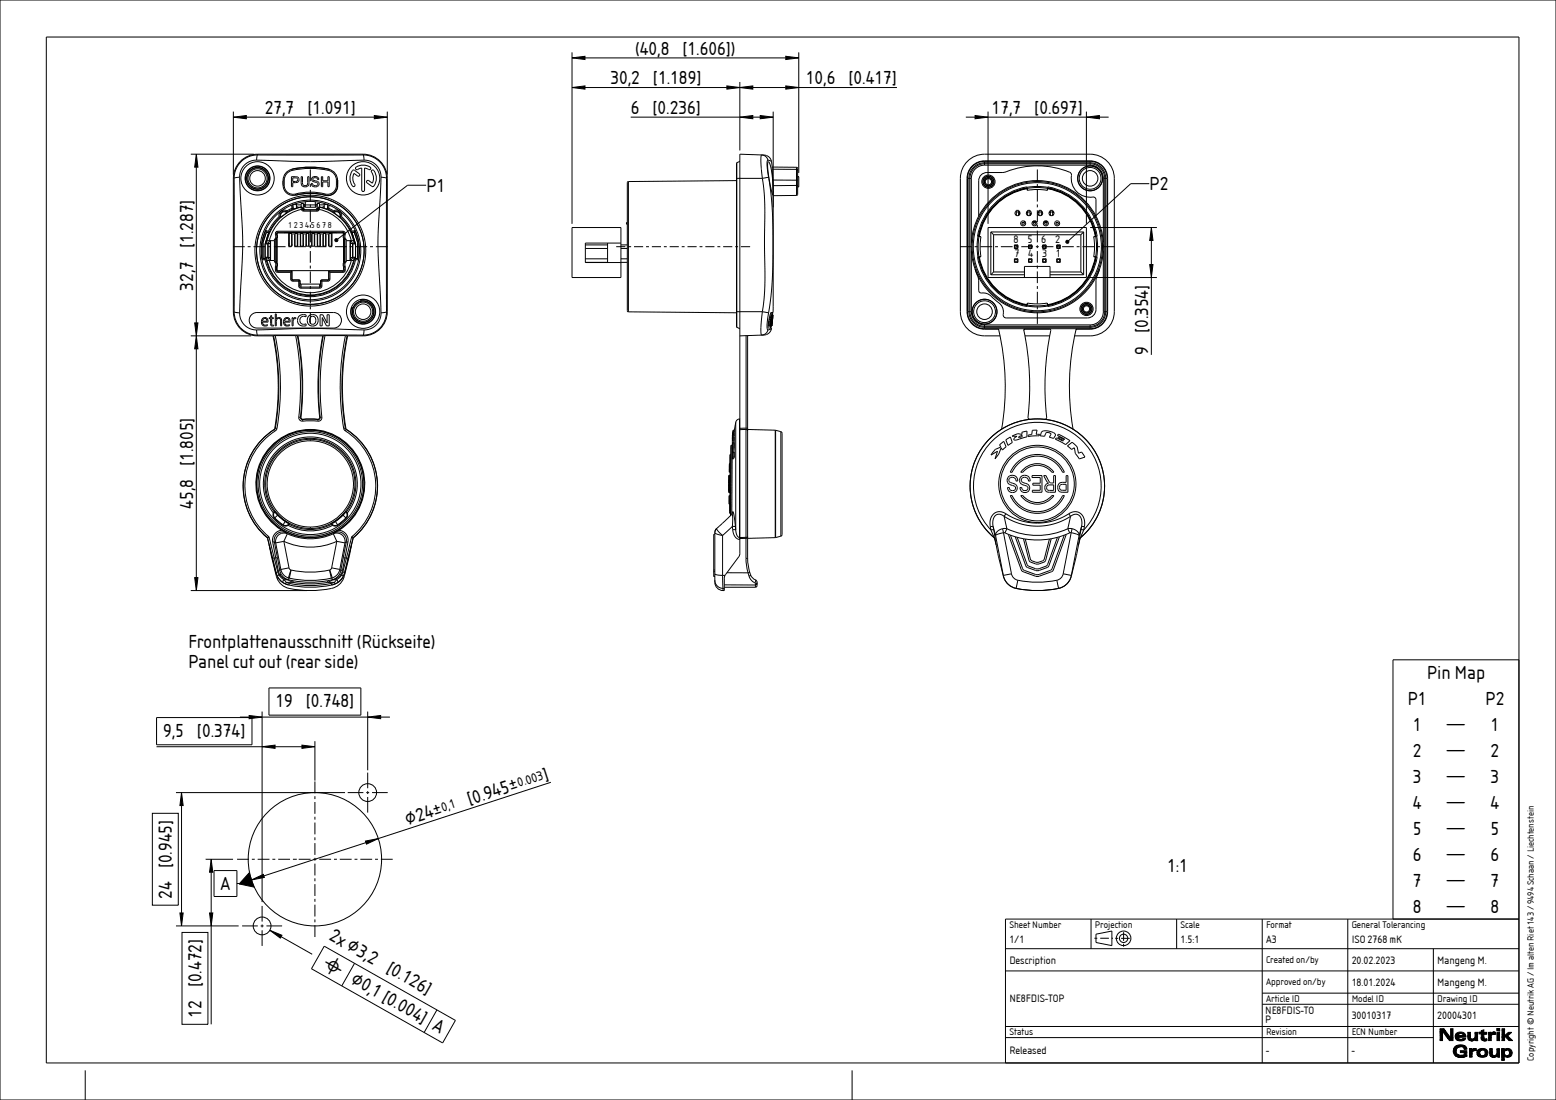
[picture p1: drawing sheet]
<svg xmlns="http://www.w3.org/2000/svg" width="420mm" height="297mm" viewBox="0 0 420 297" stroke-linecap="round" stroke-linejoin="round" font-family="sans-serif">
<defs><g id="words">
<g font-size="5.3">
<text x="171.4" y="14.8">(40,8 [1.606])</text>
<text x="164.7" y="22.8">30,2 [1.189]</text>
<text x="217.5" y="22.8">10,6 [0.417]</text>
<text x="71.5" y="30.8">27,7 [1.091]</text>
<text x="170.2" y="30.8">6 [0.236]</text>
<text x="267.7" y="30.8">17,7 [0.697]</text>
<text x="115" y="51.8">P1</text>
<text x="310.2" y="51.3">P2</text>
<text x="52.1" y="78.5" transform="rotate(-90 52.1 78.5)">32,7 [1.287]</text>
<text x="309.9" y="95.8" transform="rotate(-90 309.9 95.8)">9 [0.354]</text>
<text x="52.1" y="137.4" transform="rotate(-90 52.1 137.4)">45,8 [1.805]</text>
<text x="50.8" y="175">Frontplattenausschnitt (Rückseite)</text>
<text x="50.8" y="180.3">Panel cut out (rear side)</text>
<text x="385.1" y="183.4">Pin Map</text>
<text x="74.3" y="191">19 [0.748]</text>
<text x="379.9" y="190.4">P1</text>
<text x="400.9" y="190.4">P2</text>
<text x="381.3" y="197.4">1</text>
<text x="389.8" y="197.4">⏤</text>
<text x="402.3" y="197.4">1</text>
<text x="44" y="199">9,5 [0.374]</text>
<text x="381.3" y="204.4">2</text>
<text x="389.8" y="204.4">⏤</text>
<text x="402.3" y="204.4">2</text>
<text x="147.1" y="210.8" transform="rotate(-18 147.1 210.8)">]</text>
<text x="381.3" y="211.4">3</text>
<text x="389.8" y="211.4">⏤</text>
<text x="402.3" y="211.4">3</text>
<text x="126.8" y="217.5" transform="rotate(-18 126.8 217.5)">[0.945±</text>
<text x="381.3" y="218.4">4</text>
<text x="389.8" y="218.4">⏤</text>
<text x="402.3" y="218.4">4</text>
<text x="109.9" y="223" transform="rotate(-18 109.9 223)">⌀24±</text>
<text x="381.3" y="225.4">5</text>
<text x="389.8" y="225.4">⏤</text>
<text x="402.3" y="225.4">5</text>
<text x="381.3" y="232.4">6</text>
<text x="389.8" y="232.4">⏤</text>
<text x="402.3" y="232.4">6</text>
<text x="315" y="235.3">1:1</text>
<text x="381.3" y="239.4">7</text>
<text x="389.8" y="239.4">⏤</text>
<text x="402.3" y="239.4">7</text>
<text x="46.4" y="242.7" transform="rotate(-90 46.4 242.7)">24 [0.945]</text>
<text x="59.5" y="240.3">A</text>
<text x="381.3" y="246.4">8</text>
<text x="389.8" y="246.4">⏤</text>
<text x="402.3" y="246.4">8</text>
<text x="86.5" y="260.9" transform="rotate(30 86.5 260.9)">⌖ ⌀0,1 [0.004] A</text>
<text x="54.4" y="274.8" transform="rotate(-90 54.4 274.8)">12 [0.472]</text>
</g>
<text font-size="5.2" x="88.6" y="253.6" transform="rotate(30 88.6 253.6)">2x ⌀3,2 [0.126]</text>
<g font-size="3.7">
<text x="140.1" y="212.6" transform="rotate(-18 140.1 212.6)">0.003</text>
<text x="119.5" y="219.3" transform="rotate(-18 119.5 219.3)">0,1</text>
</g>
<g font-size="3.1">
<text x="273.6" y="65.6">8</text>
<text x="277.3" y="65.6">5</text>
<text x="281.1" y="65.6">6</text>
<text x="284.8" y="65.6">2</text>
<text x="273.8" y="69.4">7</text>
<text x="277.5" y="69.4">4</text>
<text x="281.3" y="69.4">3</text>
<text x="285" y="69.4">1</text>
</g>
<g font-size="3">
<text x="272.4" y="254.7">1/1</text>
<text x="318.7" y="254.7">1.5:1</text>
<text x="341.8" y="254.7">A3</text>
<text x="364.8" y="254.7">ISO 2768 mK</text>
<text x="272.4" y="260.2">Description</text>
<text x="364.8" y="260.2">20.02.2023</text>
<text x="388" y="260.2">Mangeng M.</text>
<text x="364.8" y="266.2">18.01.2024</text>
<text x="388" y="266.2">Mangeng M.</text>
<text x="272.4" y="270.7">NE8FDIS-TOP</text>
<text x="341.5" y="273.7">NE8FDIS-TO</text>
<text x="364.8" y="275.2">30010317</text>
<text x="388" y="275.2">20004301</text>
<text x="341.5" y="276.2">P</text>
<text x="272.4" y="284.6">Released</text>
<text x="341.8" y="284.6">-</text>
<text x="364.8" y="284.6">-</text>
</g>
<g font-size="2.7">
<text x="272.4" y="250.6">Sheet Number</text>
<text x="295.6" y="250.6">Projection</text>
<text x="318.7" y="250.6">Scale</text>
<text x="341.8" y="250.6">Format</text>
<text x="364.8" y="250.6">General Tolerancing</text>
<text x="341.8" y="260.1">Created on/by</text>
<text x="341.8" y="266.1">Approved on/by</text>
<text x="341.8" y="270.6">Article ID</text>
<text x="364.8" y="270.6">Model ID</text>
<text x="388" y="270.6">Drawing ID</text>
<text x="272.4" y="279.6">Status</text>
<text x="341.8" y="279.6">Revision</text>
<text x="364.8" y="279.6">ECN Number</text>
</g>
<text font-size="2.6" x="414" y="286.4" transform="rotate(-90 414 286.4)">Copyright © Neutrik AG / Im alten Riet 143 / 9494 Schaan / Liechtenstein</text>
<text font-size="2.4" x="77.8" y="61.6">1 2 3 4 5 6 7 8</text>
</g></defs>
<g fill="#000">
<path d="M67.3 235.7l1.2 3.8-3.9-.8zM388.7 278.5l1.5-.1 .8 1.1-.6 .3-1-1.3-.7 .2zM388.7 278.7l.7-.2-.7 .6zM388.7 279.1l.7-.4v.4l-.7 .4zM388.7 279.5l.7-.4v1.5l-.7 .2zM388.7 277.8h1l.1 .1-1.1 .1zM388.7 278l1.1-.1 .4 .5-1.5 .1zM390.4 279.8l.6-.3 .3 .4-.7 .3zM391.6 277.8a.46 .46 0 0 1 .6 0 .46 .46 0 0 1 0 .6v1.8l-1.4 .1 .8-.1zM392.8 280l2.8-.1v.1h-2.1l.1 .2-.7 .1zM392.9 279.5l.7-.1-.8 .3zM392.9 279.4l.8-.2-.8 .3z"/>
<path d="M393 279.2l1-.1-1.1 .3zM393.1 279.1l1.1-.1-1.2 .2zM393.1 279a1.57 1.57 0 0 1 2.5 .6l-2.8 .1 2.1-.1-.4-.5zM392.8 279.7l2.1-.1zM392.8 279.7l2.8-.1v.3l-2.8 .1zM396.2 278.7l.7 .1zM396.2 278.8h.7v.6l-.7 .2zM396.2 279.6l.7-.2v.3l-.7 .2zM396.2 279.9l.7-.2v.2zM396.2 280l.7-.1 .2 .6h-.8zM398.1 278.7l.7 .2-.7 .1zM398.1 279l.7-.1v1l-.7 .2z"/>
<path d="M399.2 278.7h.1a.34 .34 0 0 0 .5 0 .34 .34 0 0 0 0-.4l.7-.2v.6zM399.8 279.2h.7v.8l-.7 .1zM400.5 279.2h.8zM399.2 278.7h1.7a.3 .3 0 0 1 .4 .1 .3 .3 0 0 1 0 .4h-1.6a.3 .3 0 0 1-.5 0 .3 .3 0 0 1 0-.5zM401.8 278.7h.7zM401.8 278.8l.7-.1v.2l-.7 .1zM401.8 279h.7zM401.8 279.1h.7zM401.8 279.3l1.2-.1-.4 .3-.1 .5-.7 .2zM401.8 279.2h1.5zM403 278.7h.3zM401.8 279.2h1.9z"/>
<path d="M402.9 278.7h.6zM402.8 278.8l.8-.1zM401.8 279.1h.7l.3-.3 .9-.1v.5zM404.5 278.3h.3zM404.1 278.7h.6v.3l-.6 .2zM404.1 279.2l.6-.2v1.5a.35 .35 0 0 1 0 .5 .35 .35 0 0 1-.5 0zM404 277.8h.8zM404 277.8h.8v.5h-.8zM405.4 277.8a.4 .4 0 0 1 .5-.1 .4 .4 0 0 1 .2 .3l-.7 .1zM405.4 278.1l.7-.1v1.1l-.7 .4zM405.4 279.5l.7-.4v.4l-.7 .4zM406.1 279.7h.9l1 1-.9 .1z"/>
<path d="M405.4 279.9l.7-.2v.2l-.7 .2zM405.4 279.9l.7-.4zM405.4 279.9l.9-.4a1.48 1.48 0 0 1 1.7-.8l-1 1zM388.7 280.8l.7-.2a.33 .33 0 0 1-.3 .4 .33 .33 0 0 1-.4-.2zM390.6 280.2l.7-.3 .2 .3-.7 .1zM390.8 280.3l.7-.1zM390.8 280.3l1.4-.1v.8a1.03 1.03 0 0 1-1.4-.7zM392.3 283.8l.7-.2-.7 .5zM392.3 284.1l.7-.3v.2a1.03 1.03 0 0 0 .9 .9h-1.2zM392.4 283.3l.8-.2-.2 .5-.7 .2zM392.4 283.1l1-.2-.2 .2-.8 .2zM392.5 282.9l1.2-.2-1.3 .4z"/>
<path d="M392.9 280.3l.7-.1 .1 .2-.7 .1zM393 280.5h.8zM392.7 282.7l1.5-.1-1.7 .3zM393.1 280.6h1zM392.7 284.9h1.5l-1.3 .2zM392.9 282.5a2.57 2.57 0 0 1 2.5-.1zM393.1 280.7l1.2-.1zM392.9 285.1l3-.1zM394.2 285.5h.4zM393.9 285.4h1.2zM394.4 284.9h.1a.54 .54 0 0 0 .7 0 .54 .54 0 0 0 0-.7l.7-.1v.9zM393.6 285.4l1.8-.1z"/>
<path d="M393.2 280.7h2.2a2.03 2.03 0 0 1-2.2 0zM393.3 285.3l2.5-.1zM393.1 280.7l2.5-.3-.2 .3zM392.7 282.7l.2-.2 2.5-.1 .5 .8h-.7l-.2-.4-.5-.2zM393.1 285.2l2.8-.1zM395.2 283.2h.7zM394.2 283.7h1.7v.4l-1.3 .1a.33 .33 0 0 1-.4-.1 .33 .33 0 0 1 0-.4zM396.3 280.5h.9zM396.6 283.2h.7zM396.6 283.2h.7v.2h-.6zM396.7 283.4l.6 .1zM396.7 283.5l.6 .1z"/>
<path d="M396.7 284.6l.6-.1v.1l-.6 .2zM396.7 284.8l.6-.2v.7h-.6zM396.7 285.3l.6 .1zM397.1 281h.4zM396.7 283.7h1.2l-.5 .3-.1 .5-.6 .1zM396.7 280.9h1.2zM396.5 280.8l1.6-.1-.2 .2zM396.7 283.7l1.4-.1zM396.4 280.7l1.8-.1zM397.9 283.1h.3zM396.3 280.6h1.9zM396.7 283.7l1.8-.1z"/>
<path d="M397.8 283.2l.5-.1zM397.7 283.2h.8zM396.7 283.6h.6l.4-.4h.8v.4zM398.5 281l.3-.1zM398.1 280.1l.7-.2v.5h-.9zM397.8 280.5l1-.1zM397.5 280.6l1.3-.2v.5l-.6 .1v-.4zM398.7 284.2l.7-.2v.4l-.7 .2zM398.7 284.6l.7-.2v.2l-.6 .1zM398.7 284l.8-.1-.8 .3zM398.8 284.7l.6-.1 .1 .1zM398.8 283.8h.8l-.9 .2z"/>
<path d="M398.8 284.8h.8zM398.8 283.7h.8zM398.8 284.9h.9zM398.8 283.7l1-.1zM398.9 285h.9zM398.9 283.6l1.2-.1zM399 283.4a1.59 1.59 0 0 1 2.6 .7l-.7 .1-.4-.6h-1.6zM398.9 285.1h2.4a1.91 1.91 0 0 1-2.4 0zM399.8 280.1l.7-.1v.2zM399.8 280.2h.7zM399.8 280.2h.7v.2h-.7zM399.8 280.4h.8z"/>
<path d="M399.9 280.5l.8 .1zM400.7 281h.2zM399.9 280.6h1.4zM400.5 281h.6zM400.9 280.6h.4zM400.4 281h.9zM399.9 280.7h1.4v.2h-1.1zM400.2 280.9h1.1zM400.9 284.2l.7-.1-.3 1-1.1-.1 .5-.2zM401.8 280.2l.7-.2v.2l-.7 .2zM401.8 280.4l.7-.2v.7h-.7zM401.8 280.9l.7 .1z"/>
<path d="M402.1 283.2h.7zM402.1 283.3l.7-.1v.6l-.7 .2zM402.1 284l.7-.2v.4l-.7 .1zM402.1 284.3l.7-.1v.1zM402.1 284.4l.7-.1 .2 .6-.8 .1zM402.2 285h.9zM403 285.5l.4-.1zM402.6 285.4l1.2-.1zM402.4 285.2l1.6-.1-.2 .2zM402.3 285.1l1.8-.1zM402.2 285h1.9zM404.4 285.4h.3z"/>
<path d="M404.1 283.2l.6 .1-.6 .1zM404.1 283.4l.6-.1v1.1l-.7 .1zM404 284.5l.7-.1v.4h-.9zM403.8 284.9l.9-.1zM403.4 285l1.3-.1v.5h-.6v-.4zM405.3 283.2h.7zM405.3 283.2l.7 .1zM405.4 283.3h.6zM405.4 283.4h.6zM405.4 283.4l.6 .1zM405.4 283.5h.6zM405.4 285.1l.8-.3 .4 .2 1.3 .1a1.22 1.22 0 0 1-1.9 0l-.6 .3z"/>
<path d="M405.4 285.4l.6-.3v1l-.6 .1zM405.4 286.2h.6zM405.4 284.3l.6-.1-.6 .2zM405.4 284.4h.7l-.7 .4zM405.4 284.1h.7l-.7 .2zM405.4 284l.7-.1zM405.4 280.1l.7-.2v1h-.7zM405.4 280.9l.7 .1zM405.4 283.9l.8-.1zM405.4 284.8l.7-.4 .1 .4-.8 .3zM405.4 283.6h1l-.2 .2-.8 .1zM405.4 283.6l1.1-.1z"/>
<path d="M405.4 283.5h1.3zM405.4 283.5h.6a1.24 1.24 0 0 1 1.3-.3 1.24 1.24 0 0 1 .9 1.1l-.8 .1-.1-.6-.4-.3zM407.1 280.8l.9-.1 .2 .3a.8 .8 0 0 1-1.1-.2zM407.4 284.4l.8-.1-.3 .8-1.1-.1 .4-.1z"/>
</g>
<g fill="none" stroke="#000" stroke-width=".27">
<path d="M0 0h420v297h-420zM12.5 10h397.5v277h-397.5zM75.3 58.5l-1.4 1.6-1.5 2.4M75.3 58.5l.4 .1M75.7 58.6a12.1 12.1 0 0 0-3.5 5.3M75.7 58.6h.2M76.3 48.6l.1 .1M76.4 50.1l-.1 .1M76.4 48.7v1.4M76.4 50.1h.3M76.4 48.7h.3M76.4 50.1a2.7 2.7 0 0 0 3.4 2.6"/>
<path d="M76.7 50.1a2.4 2.4 0 0 0 3 2.3M76.7 48.7v1.4M76.7 58h.1M76.7 58l-.8 .6M77.4 57.5a.96 .96 0 0 0-1.3-.1 .96 .96 0 0 0-.2 1.2M77.4 57.5l-.7 .5M77.4 57.3a1.12 1.12 0 0 0-1.4-.1 1.12 1.12 0 0 0-.3 1.4M77.4 57.3v.2M77.5 56.9a1.42 1.42 0 0 0-1.6 .1 1.42 1.42 0 0 0-.6 1.5M77.5 56.9l-.1 .4M78.7 55.4l.1 .8M78.7 56.6l-1.3 .7"/>
<path d="M78.7 45.7h.1M78.8 45.7a22.5 22.5 0 0 1 10 0M78.8 45.7a3 3 0 0 0-2.4 3M78.8 45.7v.3M78.8 56.2h.3v.2M78.8 56.2l-1.3 .7M78.8 56.2l-.1 .4M78.8 46a22.2 22.2 0 0 1 9.9 0M78.8 46a2.7 2.7 0 0 0-2.1 2.7M79 55.3l.1 1.1M79.1 55.2h.1M79.1 55.2v.5"/>
<path d="M79.1 56.4l-.4 .2M79.1 56.4h.1M79.4 55.1v.1M79.4 55.2h-.3M79.4 55.2h.6M79.7 52.4a15.8 15.8 0 0 1 8.1 0M79.7 52.4l.1 .3M79.8 52.7a15.5 15.5 0 0 1 7.9 0M79.8 52.7h.1M80 54.9v1.3M80 55.8l.7 .2M80 55.3h1.3"/>
<path d="M81.2 56l.4 .2M81.2 56l.2 .5M81.2 56a12 12 0 0 0-9.3 9.7M81.3 55.9l-2.2 .5M81.3 55.9l.3 .2M81.3 55.9l-.1 .1M81.3 55.9v-1h.6v1.7M81.4 56.5a11.4 11.4 0 0 0-8.7 8.5M81.4 56.5v.1M81.4 56.6l.6 .4M81.6 56.2l.1 .2M81.6 56.1v.1"/>
<path d="M81.6 56.1l.1 .3M81.7 56.4l-.3 .1M81.7 56.4v.1M81.7 56.5l.3 .2M81.7 56.5l-.3 .1M81.7 56.4h.2M81.7 56.4l.3 .2M81.9 56.2v.1M81.9 56.3l.1 .1M81.9 56.4h.3v.2M82 56.7v.3M82 57h3.6"/>
<path d="M82 56.7h3.6M82 56.4h.1M82 56.6v.1M82 56.6h3.5M82 56.4l.2 .1M82 55.4h.1M82.1 55.4h.1M82.2 55.1l-.3 .1 .1 .2M82.2 55.1v.8l.3 .1 2.8-.1v-.8M82.2 55.5h.2M82.2 55.1h.2M82.4 54.5v1.5"/>
<path d="M82.4 55.3h2.7M85.1 54.5v1.5M85.1 55.5h.2M85.1 55.1h.2M85.3 55.1l.3 .2-.3 .1M85.5 56.4l-.2 .1M85.5 56.6l.1 .1M85.5 56.4h.1M85.6 56.4h-.1M85.6 56.7v.3M85.6 56.4h-.3v.2M85.6 56.3v.1"/>
<path d="M85.6 56.2v.1M85.6 56.4h.2M85.8 56.4l-.3 .2M85.8 56.4l.1 .1M85.9 56.5l-.3 .2M85.9 56.5l.2 .1M85.9 56.4v.1M85.9 56.4l.3 .1M85.9 56.1l.1 .1M85.9 56.1l-.1 .3M86 56.2l-.1 .2M86.1 56.6l-.5 .4"/>
<path d="M86.2 56.5a11.4 11.4 0 0 1 8.6 8.5M86.2 56.5l-.1 .1M86.2 55.9v-1h-.6v1.7M86.2 55.3h1.3M86.3 55.9v.1M86.3 55.9l2.1 .5M86.3 55.9l-.4 .2M86.3 56a12 12 0 0 1 9.3 9.7M86.3 56l-.3 .2M86.3 56l-.1 .5M87.5 55.8l-.6 .2M87.5 54.9v1.3"/>
<path d="M87.5 55.2h.6M87.7 52.7l.1 .1M87.8 52.4l-.1 .3M88.1 55.2h.3M88.1 55.1v.1M88.4 56.4h.1M88.4 56.4l.4 .2M88.4 55.2l.1 .5M88.4 55.2h.1M88.5 55.3l-.1 1.1M88.7 46a2.7 2.7 0 0 1 2.1 2.7M88.7 56.2l1.4 .7"/>
<path d="M88.7 56.2h-.3v.2M88.7 56.2l.1 .4M88.8 45.7a3 3 0 0 1 2.3 3M88.8 45.7l-.1 .3M88.8 56.6l1.3 .7M88.8 55.4l-.1 .8M88.9 45.7h-.1M90.1 56.9a1.42 1.42 0 0 1 1.6 .1 1.42 1.42 0 0 1 .5 1.5M90.1 56.9v.4M90.1 57.3a1.12 1.12 0 0 1 1.4-.1 1.12 1.12 0 0 1 .3 1.4M90.1 57.3v.2M90.1 57.5l.9 .6"/>
<path d="M90.1 57.5a.96 .96 0 0 1 1.3-.1 .96 .96 0 0 1 .2 1.2M90.8 50.1a2.4 2.4 0 0 1-3 2.3M90.8 48.7v1.4M90.8 50.1h.3M90.8 48.7h.3M91 58.1h.1M91 58.1l.6 .5M91.1 50.1a2.7 2.7 0 0 1-3.4 2.6M91.1 50.1h.1M91.1 48.7v1.4M91.2 48.6l-.1 .1M91.8 58.6a12.1 12.1 0 0 1 3.5 5.3"/>
<path d="M91.8 58.6h-.2M92.2 58.5l1.4 1.6 1.5 2.4M92.2 58.5l-.4 .1M169.6 49l-.3 .3v34.6l.3 .3M169.6 49v35.2M198.8 48.8l-29.2 .2M208.4 45.7h6.6l.3 .3M208.6 48.6l6.7 .1M215 45.2l.3 .3v7l-.3 .3zM215 52.7v.1M215.3 50.1h-6.6M264.2 58.4a17.8 17.8 0 0 0-1 14.2"/>
<path d="M264.2 58.4v-9.6a2.22 2.22 0 0 1 2.2-2.2h4.4a22.7 22.7 0 0 1 18.3 .2l.1 .2a5.4 5.4 0 0 0 6.2 6.3l.4 .6v4.5M264.2 58.4a17.9 17.9 0 0 1 31.6 0M264.2 58.4h.1M274.2 57.1a.68 .68 0 0 0 0 .9 .68 .68 0 0 0 .9 0 .68 .68 0 0 0 0-.9M274.3 58.2v-1.4h.7v1.4M274.3 57.2h.7M275.1 57v1.1M275.2 57.2v.7M275.8 59.8a.68 .68 0 0 0-.1 1 .68 .68 0 0 0 1 0 .68 .68 0 0 0-.1-1M276.6 59.8l-.1 .1h.2M277.1 57.4h.3M277.1 57.3h.3"/>
<path d="M277.2 50.6a15.7 15.7 0 0 0-13.2 13.2M277.2 50.6a16.3 16.3 0 0 1 5.6 0M277.2 50.6v.2M277.2 50.8l.1 .6M277.2 58h.2M277.2 50.8a16.1 16.1 0 0 0-13.1 13M277.2 50.8a16.3 16.3 0 0 0-13.1 13M277.2 50.8h.1M277.2 57.1a.68 .68 0 0 0 .1 1 .68 .68 0 0 0 1-.3M277.2 50.9a16 16 0 0 1 5.6 0M277.2 50.9l.1 .5M277.3 58.1h.1"/>
<path d="M277.3 51.4l3.1-.2 2.3 .2M277.3 57h.1M277.4 58.2v-1.4h.6v1.4M277.4 57.2h.6M278 57.6l.4 .1M278 57h.1M278 57.7l.1 .1M278 58.1h.1M278 58h.2M278.1 57.8l-.1 .2h.2M278.1 57.8h.1M278.1 57.8v.2"/>
<path d="M278.1 57.8h.2M278.2 57.1l.1 .7M278.3 57.8h-.2M278.7 59.9h1.1M278.8 59.8a.68 .68 0 0 0-.1 1 .68 .68 0 0 0 1 0 .68 .68 0 0 0 0-1M278.9 59.8h.7M280.1 57.4h.4M280.1 57.8l.7 .4 .6-.4M280.1 57.8h.4M280.2 57.2h.9M280.2 58h.3M280.3 57.1l-.2 .7"/>
<path d="M280.5 58.2v-1.4h.6v1.4M281.1 58h.2M281.1 57.8h.3M281.2 57.1l-.1 .1M281.2 57.1l.2 .7M281.3 57.2l-.2 .1M281.7 59.9h1.2M281.9 59.8a.68 .68 0 0 0-.1 1 .68 .68 0 0 0 1 0 .68 .68 0 0 0-.1-1M281.9 59.8h.8M282.8 50.9l-.1 .5M282.8 50.8a16.1 16.1 0 0 1 13.1 13M282.8 50.8a16.3 16.3 0 0 1 13.1 13"/>
<path d="M282.8 50.7v.2M282.8 50.8l-.1 .6M282.8 50.6a15.7 15.7 0 0 1 13.2 13.2M282.8 50.6v.1M283.2 57.4h.3M283.2 57.3h.3M283.3 58h.2M283.4 57.1a.67 .67 0 0 0-.1 .9 .67 .67 0 0 0 1 0 .67 .67 0 0 0 0-.9M283.4 58.1h.1M283.5 57h.1M283.5 58.2v-1.4h.6v1.4M283.5 57.2h.6"/>
<path d="M284.1 57.2h.1M284.1 58.1h.2M284.1 58l.2 .1M284.2 57.2l.2 .1M284.4 57.3h-.3M284.4 57.3v.1M284.4 57.3l-.3 .1M284.4 57.3h.1M284.9 59.8a.68 .68 0 0 0 0 1 .68 .68 0 0 0 .9 0 .68 .68 0 0 0 0-1M295.8 58.4h.1M295.8 58.4a17.9 17.9 0 0 1 1 14.2M70.7 65.5v4.3"/>
<path d="M70.7 65.4h.3M71 65.4l.9-2.8 .7 .2-1.1 3.1M71 65.4v4.4h.6M71.5 69.8h-.5l-.3 .3h.9M71.5 65.9v3.9M71.5 69.8h.1M71.5 65.9h.1M71.6 70.1a12.4 12.4 0 0 0 12.2 10 12.4 12.4 0 0 0 12.2-10M71.6 69.8v.3M71.6 65.9v3.6M71.6 69.5h.1M71.6 69.5h.2"/>
<path d="M71.6 69.5v.6M71.7 62.2l.2 .5-.9 2.7M71.7 62.2l-1 3.1M71.7 62.2l.7 .3M71.7 65.9h.6M71.8 69.5a12.1 12.1 0 0 0 12 10.3 12.1 12.1 0 0 0 12-10.3M71.8 69.5l.1 .1M71.8 69.5h.5M71.9 69.6a12 12 0 0 0 11.9 10 12 12 0 0 0 11.8-10M71.9 65.7l-.2 .2M71.9 69.6h.5M71.9 65.7h.5"/>
<path d="M72.1 70.3h.6M72.2 63.9l-.5 2M72.2 63.9l-.6 2M72.2 63.9h.1M72.3 65.9v3.6M72.3 69.5l.1 .1M72.3 69.6l.5 .7M72.3 69.6h.6M72.4 65.8l-.1 .1M72.4 65.8v3.8M72.4 62.5h.3l-.5 1.4M72.7 70.3a11.4 11.4 0 0 0 11.1 8.7 11.4 11.4 0 0 0 11-8.7"/>
<path d="M72.7 65h1.3M72.7 65h-.6M72.7 70.3h1.4M72.7 65h.2M72.8 65l-.5 .7M72.9 65.7l-.5 .1M72.9 65l.1 5.3zM74.1 64.6v6.1M74.1 70.7h.2M74.1 64.6h.2M74.1 64.6h.3M74.3 72.9l.2 .5 .4 .1"/>
<path d="M74.3 64.6h.3M74.3 63.2l.1 .3M74.3 70.9l.1 .2M74.3 63v.2M74.3 64.4v.2M74.3 70.7v.2M74.3 72.1v.8M74.3 72.9h.3M74.3 72.1h.3M74.3 70.9h.3M74.3 64.4h.3M74.3 63.2h.3"/>
<path d="M74.3 63h.3M74.4 71.1v.8M74.4 63.5v.7M74.4 64.2l-.1 .2M74.4 71.9l-.1 .2M74.4 71.9l.3 .1M74.4 64.2l.3 .1M74.4 64.6v6.1M74.4 64.6l.1 .1M74.4 70.7h-.3M74.5 70.7h-.1M74.5 64.7v6"/>
<path d="M74.5 70.7h.2M74.5 64.7h.2M74.6 72.9l.3 .3M74.6 72.1h.2M74.6 64.4l.2 .1M74.6 70.7h-.3M74.6 63.2l.1 .1M74.6 70.9l.1 .1M74.6 63v.2M74.6 64.4v.2M74.6 70.7v.2M74.6 72.1v.8"/>
<path d="M74.6 64.6l.1 .1M74.6 63l.2 .2M74.7 71v1M74.7 63.3v1M74.7 72h.1M74.7 64.3l.1 .1M74.7 64.3l-.1 .1M74.7 72l-.1 .1M74.7 63.3l-.3 .2M74.7 71l-.3 .1M74.7 70.7h-.1M74.7 64.7v6"/>
<path d="M74.8 63.2h.1M74.8 70.9h-.2M74.8 72.8l.3 .3M74.8 70.9v.1M74.8 63.3h.1M74.8 63.2h-.2M74.8 72.8l-.2 .1M74.8 64.5v6.4M74.8 72.1v.7M74.8 63.3h-.1M74.8 71h-.1M74.8 71v1"/>
<path d="M74.8 63.3v1.1M74.8 72v.1M74.8 64.4v.1M74.9 62.4l-.4 .2-.2 .4M74.9 62.7l-.3 .3M74.9 62.4v.3M74.9 73.2v.3M74.9 62.7l.2 .2M74.9 73.5h3.6M74.9 73.2h3.9M74.9 62.7h17.7M74.9 62.4h17.7"/>
<path d="M75.1 62.9h2.8v3.6h.9l.1-3.3 .6 .1v3.2h.9v-3.2l.1-.1 .6 .1v3.2h.8v-3.2l.1-.1 .6 .1v3.2h.8v-3.2l.2-.1 .5 .1v3.2h.8v-3.2l.2-.1 .5 .1v3.2h.9v-3.2l.1-.1 .6 .1v3.2h.8v-3.2l.1-.1 .6 .1v3.2h.9v-3.6h2.8M75.1 62.9l-.3 .3M75.1 73.1l-.2 .1M75.1 73.1h17.3M76.6 62.9h14.3M78.1 62.8v3.7M78.1 63.1h.6M78.1 63h.6M78.5 75.3l.1 .4 .5 .2M78.5 73.5v1.8M78.5 75.3h.3M78.6 73.4l-.1 .1"/>
<path d="M78.7 73.1l.1 .1M78.7 62.8v3.7M78.8 75.3l.3 .3M78.8 73.2h.1M78.8 73.2v2.1M78.8 75.3h.1M78.8 73.2l-.3 .3M79.1 75.6v.3M79.1 75.9h1.8M79.1 75.6h1.5M79.1 75.6h.1M79.1 75.6h1.6"/>
<path d="M79.6 62.8v3.7M79.6 63.1h.7M79.6 63h.7M80.3 62.8v3.7M80.6 75.6l.3 .3M80.6 77.2l.2 .4 .4 .2M80.6 75.6v1.6M80.6 77.2h.3M80.7 75.6l.3 .3M80.7 75.6h-.1M80.9 77.2l.3 .3M80.9 75.9v1.3"/>
<path d="M81 76.4l.3 .3M81 75.9h-.1M81 76.4l-.1 .8M81 75.9v.5M81.2 62.8v3.7M81.2 63.1h.6M81.2 63h.6M81.2 77.5v.3M81.2 77.8h5.1M81.2 77.5h5.1M81.3 76.7l-.1 .8M81.3 76.7h4.9"/>
<path d="M81.8 62.8v3.7M82.7 62.8v3.7M82.7 63.1h.6M82.7 63h.6M83.3 62.8v3.7M84.2 62.8v3.7M84.2 63.1h.6M84.2 63h.6M84.8 62.8v3.7M85.7 62.8v3.7M85.7 63.1h.7M85.7 63h.7"/>
<path d="M86.2 76.7l.1 .8M86.3 77.5v.3M86.4 62.8v3.7M86.5 76.4l-.3 .3M86.5 76.4l.1 .8M86.5 75.9v.5M86.5 75.9h.1M86.6 77.2l-.3 .3M86.6 75.9v1.3M86.6 77.2h.3M86.6 75.9h1.9M86.8 75.6l-.3 .3"/>
<path d="M86.8 75.6h.1M86.8 75.6h1.6M86.9 75.6l-.3 .3M86.9 77.2l-.2 .4-.4 .2M86.9 75.6v1.6M86.9 75.6h1.6M87.3 62.8v3.7M87.3 63.1h.6M87.3 63h.6M87.9 62.8v3.7M88.4 75.6h.1M88.5 75.6v.3"/>
<path d="M88.7 75.3l-.3 .3M88.7 75.3h.1M88.7 73.2l.1 2.1M88.7 73.2l.4 .3M88.8 75.3l-.3 .3M88.8 75.3h.3M88.8 73.2h.1M88.8 73.2h3.8M88.8 62.8v3.7M88.8 63.1h.6M88.8 63h.6M88.8 73.1l-.1 .1"/>
<path d="M89 73.4l.1 .1M89.1 75.3l-.2 .4-.4 .2M89.1 73.5v1.8M89.1 73.5h3.5M89.4 62.8v3.7M92.4 62.9l.3 .3M92.4 73.1l.2 .1M92.6 62.4l.4 .2 .2 .4M92.6 62.7l.3 .3M92.6 62.7l-.2 .2M92.6 62.4v.3M92.6 73.2v.3"/>
<path d="M92.7 63.3h.2M92.7 71h.2M92.7 71v1M92.7 63.3v1.1M92.7 72v.1M92.7 64.4h.1M92.7 70.9h.2M92.7 72.8l-.3 .3M92.7 63.3h.1M92.7 64.4v.1M92.7 70.9v.1M92.7 63.2h.2"/>
<path d="M92.7 64.5v6.4M92.7 72.1v.7M92.7 72.8l.2 .1M92.8 64.7v6M92.8 70.7h.1M92.8 70.7h.3M92.9 72h-.2M92.9 64.3l-.2 .1M92.9 71v1M92.9 63.3v1M92.9 72v.1M92.9 64.3v.1"/>
<path d="M92.9 71l.3 .1M92.9 63.3l.3 .2M92.9 72.1h-.2M92.9 64.4l-.2 .1M92.9 72.9l-.3 .3M92.9 70.7h.3M92.9 70.9v.1M92.9 63.2v.1M92.9 63l-.2 .2M92.9 64.6l-.1 .1M92.9 63v.2M92.9 64.4v.2"/>
<path d="M92.9 70.7v.2M92.9 72.1v.8M92.9 72.9h.3M92.9 72.1h.3M92.9 70.9h.3M92.9 64.4h.3M92.9 63.2h.3M92.9 63h.3M93.1 64.6l-.3 .1M93.1 64.6v6.1M93.1 70.7h.4M93.2 71.1v.8"/>
<path d="M93.2 63.5v.7M93.2 64.2v.2M93.2 71.9v.2M93.2 64.2l-.3 .1M93.2 71.9l-.3 .1M93.2 72.9l-.2 .5-.4 .1M93.2 70.9v.2M93.2 64.6h-.3M93.2 63.2v.3M93.2 63v.2M93.2 64.4v.2M93.2 70.7v.2"/>
<path d="M93.2 72.1v.8M93.2 70.7h.3M93.2 64.6h.3M93.5 64.6v6.1M93.5 64.6h-.4M93.5 65h1.3M93.5 70.3h1.3M94.5 65v5.3zM94.6 65h.2M94.8 65l.4 .7h-.6l.6 .1M94.8 65h.6M95.1 62.5h-.3l.5 1.4"/>
<path d="M95.2 69.6h.4M95.2 65.7h.4M95.2 69.6h-.6h.6l-.4 .7M95.2 65.8v3.8M95.2 65.8l.1 .1M95.3 69.5l-.1 .1M95.3 65.9v3.6M95.3 69.5h.5M95.3 65.9h.5M95.3 63.9l.5 2M95.3 63.9h.1M95.3 63.9l.7 2"/>
<path d="M95.4 70.3h-.6M95.6 64.6l-.6-1.8 .6-.2 1 2.8M95.6 65.7l.2 .2M95.8 69.5l-.2 .1M95.8 62.2l-.7 .3M95.8 62.2l-.2 .5M95.8 62.2l1 3.1M96 69.5v.6M96 69.5h-.2M96 69.5h.1M96 70.1h.8M96 65.9v3.9"/>
<path d="M96 65.9h.1M96 69.8h.5l.3 .3M96 63.9l.3 .7M96.6 65.4v4.4h-.6M96.8 65.4h-.3M96.9 65.5v4.3M169.3 60.1h-.2v.4h.2M263.2 72.6h.1M263.2 72.6l.9 2.6 .1 3.2 .4 .7a4 4 0 0 1 3.7 1.6 4.8 4.8 0 0 1 2.5 3.1 1.87 1.87 0 0 0 .6 2h22.1a2.3 2.3 0 0 0 2.3-2.3v-8l1-2.9M263.2 72.6a17.8 17.8 0 0 0 16.8 11.9 17.8 17.8 0 0 0 16.8-11.9M264 63.8h.1M264 69.4a15.7 15.7 0 0 0 13.2 13.2"/>
<path d="M264 63.8a16.3 16.3 0 0 0 0 5.6M264.1 63.8h.2M264.1 69.4a16.3 16.3 0 0 0 13.1 13.1 16.1 16.1 0 0 1-13.1-13.1zM264.2 63.8l.6 .1M264.2 69.4h-.2M264.2 69.4h.1M264.3 63.8a16 16 0 0 0 0 5.6M264.3 63.8l.5 .1M264.8 63.9l-.2 2.3 .2 3.1M264.8 69.3l-.5 .1M264.8 69.3l-.6 .1M275.9 60.1h.6v.4h-.6z"/>
<path d="M278.9 60.1h.6v.4h-.6zM282 60.1h.6v.4h-.6zM285 60.1h.7v.4h-.7zM295.2 69.3l.6 .1M295.2 63.9l.2 3.1-.2 2.3M295.2 69.3l.5 .1M295.7 69.4h.3M295.7 63.8a16 16 0 0 1 0 5.6M295.7 63.8l-.5 .1M295.8 63.8h.1M295.8 63.8l-.6 .1M295.9 69.4a16.1 16.1 0 0 1-13.1 13.1"/>
<path d="M295.9 69.4a16.3 16.3 0 0 1-13.1 13.1M296 69.4a15.7 15.7 0 0 1-13.2 13.2M296 63.8a16.3 16.3 0 0 1 0 5.6M296 63.8h-.2M70.9 86a.91 .91 0 0 1 1.1-.1 .91 .91 0 0 1 .4 1.1h-1.5a.81 .81 0 0 0 .4 .8 .81 .81 0 0 0 .9-.2v.3l-.6 .1a1.18 1.18 0 0 1-1-.8 1.18 1.18 0 0 1 .3-1.2zM71.1 86.1l.3-.1a.6 .6 0 0 1 .7 .7h-1.2zM73.1 85.3l.2-.1v.6h.5v.2h-.5v1.6l.6 .2v.2h-.3a.52 .52 0 0 1-.5-.7v-1.3h-.5v-.2h.5zM74.3 84.8h.3v1.4l.5-.4a.74 .74 0 0 1 .9 .9v1.3h-.3v-1.3a.61 .61 0 0 0-.6-.7 .61 .61 0 0 0-.5 .8v1.2h-.3zM74.6 86.2h.1M76.8 86a.91 .91 0 0 1 1.2-.1 .91 .91 0 0 1 .3 1.1h-1.5a.81 .81 0 0 0 .5 .8 .81 .81 0 0 0 .9-.2v.3l-.7 .1a1.18 1.18 0 0 1-1-.8 1.18 1.18 0 0 1 .3-1.2zM77.1 86.1l.3-.1a.6 .6 0 0 1 .6 .7h-1.2zM78.8 85.8h.3v.4l.3-.4h.5v.2l-.4 .1-.3 .3-.1 1.6h-.3z"/>
<path d="M79.1 86.2h.1M80.7 85.4l.9-.4 1 .1v.5l-.5-.2a1.1 1.1 0 0 0-1.1 1.4 1.1 1.1 0 0 0 1.6 .6v.5l-.6 .1a1.56 1.56 0 0 1-1.6-.8 1.56 1.56 0 0 1 .3-1.8zM83.9 85.6a1.03 1.03 0 0 1 1.4 .6 1.03 1.03 0 0 1-.8 1.4 1.13 1.13 0 0 1-.9-.8 1.13 1.13 0 0 1 .3-1.2zM87 85.7v2.3h-.6v-3h.7l1.2 2.2M87 85.7h.1M87 85.7l1.1 2.3h.8v-3h-.6v2.2M88.3 87.2h.1M169.6 84.2l29.2 .3M207.6 86.9l-.1 1.1 .8-.1M207.6 86.9h.3M207.8 87.6h.1M207.9 87.3h.2"/>
<path d="M207.9 87l-.1 1 .1-.3M207.9 86.9v.1M207.9 87l-.1 .8 .1-.2M208 87.7v.3M208 87.7h.1M208 87.8h.1M208 85.3v.4M208 85.3h.3M208 87.8v.2M208.1 87.3l-.1 .4M208.1 87.8h.1M208.1 87.8l-.1 .2 .1-.2"/>
<path d="M208.1 87v.3M208.1 86l-.2 .7zM208.1 85.2l.1-.4h.3l-.1 .4M208.1 86.9v.1M208.1 87l-.1 .8M208.1 87h.1M208.2 86h.1M208.2 86l-.1 1h-.2M208.2 86v-.3l-.3 1.2M208.2 86.9l-.1 .9M208.2 86.8v.1M208.2 87.8v.2z"/>
<path d="M208.2 86.8l-.1 1M208.2 87.7v.1M208.2 88h.1M208.2 86l-.1 1zM208.3 87.6h.1M208.3 86.7h.1M208.3 87.7v.2M208.3 86.9l-.3 1.1M208.3 86.9h.1M208.3 86.9l-.2 1.1M208.3 86.7v.2M208.3 87l-.1 .7"/>
<path d="M208.3 86.2h.1M208.3 86l-.1 .8M208.3 87.6v.2M208.3 86.2l-.1 .7M208.3 87.6v.4M208.3 86.9v.1M208.3 87v.8v-.2M208.3 87h.1M208.3 87.9h.1M208.3 86.1v.1M208.3 85.3l-.1 .7M208.3 86v.1"/>
<path d="M208.4 87.9l-.1 .1M208.4 86.1l-.1 .1M208.4 86h-.1M208.4 85.8l-.1 .2M208.4 85.9l-.1 .3M208.4 86.7l-.1 .2M208.4 87.9h.1M208.4 86v.1M208.4 86.7h.1M208.4 85.9v.1M208.4 87.8v.1M208.4 85.2l-.1 .8"/>
<path d="M208.4 85.2l-.1 .1M208.4 85.2l-.4 .1M208.4 87.8h.1M208.4 86.5v.2M208.4 86.6v.1M208.4 86h.1M208.4 86.1l-.1 .6M208.4 85.8v.1M208.4 85.8h.1M208.4 87l-.1 .6M208.4 85.7v.3M208.4 86.7v.3"/>
<path d="M208.4 85.2v.6M208.4 87l-.1 .9M208.4 86.5v.1M208.4 86v.5M208.4 86.1v.5M208.5 87l-.1 .8M208.5 86l-.1 .1M208.5 84.9h.1v.4M208.5 86.8l-.1 .2M208.5 86.5h.1M208.5 86l-.1 .5M208.5 86h.1"/>
<path d="M208.5 86.7v.1M208.5 86.3h.1M208.5 86.8v.2M208.5 87l-.1 .5M208.5 86.3l-.1 .4M208.5 86.1l-.1 .4M208.5 86.5v.2M208.5 86v.1M208.5 85.8l-.1 .2M208.5 86.7v.3M208.5 85.7v.2M208.5 86.1v.2"/>
<path d="M208.5 85.9v.1M208.5 86.7h.1M208.5 86.3v.2M208.5 85.9v.2M208.5 85.9h.1M208.5 85.8v.1M208.5 86v.3M208.5 86v.5M208.5 85.7h.1M208.5 85.7h-.7l-.2 1.2M208.6 85.8l-.1 .2M208.6 85.9l-.1 .1"/>
<path d="M208.6 85.7v.1M208.6 85.8v.1M208.6 85.9l-.1 .4M208.6 85.5v.2M208.6 85.3v.2M208.6 85.3v-.2v.4M208.6 85.3v.5M277.2 82.6a16.3 16.3 0 0 0 5.6 0M277.2 82.3v.3M277.2 82.3a16 16 0 0 0 5.6 0M277.3 81.8l-.1 .6M277.3 81.8l3.1 .3 2.3-.3"/>
<path d="M277.3 81.8l-.1 .5M282.7 81.8l.1 .5M282.7 81.8l.1 .6M282.8 82.3v.3M192.6 155.6h.4M192.6 154.3h.4M192.6 153.9h.4M193 144.3h-.4v11.4h.4M271.3 143.9l.9 .4M272.2 144.3l3.6 9.8 4.2 1.6 4.2-1.6 3.6-9.8M272.2 144.3l.5 .2M272.7 144.5l3.4 9.2 3.9 1.5 3.9-1.5 3.4-9.2"/>
<path d="M272.7 144.5l1.3 .4M274 144.9l3 8.1 3 1.1 3-1.1 3-8.1M274 144.9l.6 .2M274.6 145.1l2.7 7.5 2.7 1 2.7-1 2.7-7.5M274.6 145.1l1.6 .4M276.2 145.5l1.6 6 .4 .3 1.8 .5 1.8-.5 .4-.3 1.5-6M276.2 145.5h.5M276.7 145.5l1.5 5.6a2.61 2.61 0 0 0 3.6 0l1.5-5.6M276.7 145.5a20.8 20.8 0 0 0 6.6 0M283.7 145.5h-.4M285.4 145.1l-1.7 .4M286 144.9l-.6 .2"/>
<path d="M287.3 144.5l-1.3 .4M287.8 144.3l-.5 .2M288.7 143.9l-.9 .4M410 178.2h-34v70M57.8 235.1h6.1v7h-6.1zM63.9 238.6h1l-.3 .1M67.3 235.7l1.2 3.8-3.9-.8zM271.4 256.2h138.6M294.5 248.2v8M295.8 252.2l4.3-.8v3.9l-4.3-.8zM303.3 253.3v.1M317.6 248.2v8"/>
<path d="M340.7 248.2v38.8M363.8 248.2v38.8M386.9 256.2v30.8M410 248.2h-138.6v38.8M271.4 262.2h138.6M271.4 277.2h138.6M340.7 268.2h69.3M340.7 271.2h69.3M388.7 277.8h1l.1 .1-1.1 .1zM388.7 278l1.1-.1 .4 .5-1.5 .1zM388.7 278.5l1.5-.1 .8 1.1-.6 .3-1-1.3-.7 .2zM388.7 278.7l.7-.2-.7 .6z"/>
<path d="M388.7 279.1l.7-.4v.4l-.7 .4zM388.7 279.5l.7-.4v1.5l-.7 .2zM390.4 279.8l.6-.3 .3 .4-.7 .3zM391.6 277.8a.46 .46 0 0 1 .6 0 .46 .46 0 0 1 0 .6v1.8l-1.4 .1 .8-.1zM392.8 279.7l2.1-.1zM392.8 279.7l2.8-.1v.3l-2.8 .1zM392.9 279.5l.7-.1-.8 .3zM392.9 279.4l.8-.2-.8 .3zM393 279.2l1-.1-1.1 .3zM393.1 279.1l1.1-.1-1.2 .2zM393.1 279a1.57 1.57 0 0 1 2.5 .6l-2.8 .1 2.1-.1-.4-.5zM396.2 278.7l.7 .1z"/>
<path d="M396.2 278.8h.7v.6l-.7 .2zM396.2 279.6l.7-.2v.3l-.7 .2zM396.2 279.9l.7-.2v.2zM396.2 280l.7-.1 .2 .6h-.8zM398.1 278.7l.7 .2-.7 .1zM398.1 279l.7-.1v1l-.7 .2zM399.2 278.7h1.7a.3 .3 0 0 1 .4 .1 .3 .3 0 0 1 0 .4h-1.6a.3 .3 0 0 1-.5 0 .3 .3 0 0 1 0-.5zM399.2 278.7h.1a.34 .34 0 0 0 .5 0 .34 .34 0 0 0 0-.4l.7-.2v.6zM399.8 279.2h.7v.8l-.7 .1zM400.5 279.2h.8zM401.8 278.7h.7zM401.8 278.8l.7-.1v.2l-.7 .1z"/>
<path d="M401.8 279h.7zM401.8 279.1h.7zM401.8 279.1h.7l.3-.3 .9-.1v.5zM401.8 279.2h1.9zM401.8 279.2h1.5zM401.8 279.3l1.2-.1-.4 .3-.1 .5-.7 .2zM402.8 278.8l.8-.1zM402.9 278.7h.6zM403 278.7h.3zM404 277.8h.8zM404 277.8h.8v.5h-.8zM404.1 279.2l.6-.2v1.5a.35 .35 0 0 1 0 .5 .35 .35 0 0 1-.5 0z"/>
<path d="M404.1 278.7h.6v.3l-.6 .2zM404.5 278.3h.3zM405.4 278.1l.7-.1v1.1l-.7 .4zM405.4 279.9l.9-.4a1.48 1.48 0 0 1 1.7-.8l-1 1zM405.4 279.5l.7-.4v.4l-.7 .4zM405.4 279.9l.7-.2v.2l-.7 .2zM405.4 279.9l.7-.4zM405.4 277.8a.4 .4 0 0 1 .5-.1 .4 .4 0 0 1 .2 .3l-.7 .1zM406.1 279.7h.9l1 1-.9 .1zM23 289v8M230 289v8M271.4 280.2h115.5"/>
<path d="M388.7 280.8l.7-.2a.33 .33 0 0 1-.3 .4 .33 .33 0 0 1-.4-.2zM390.6 280.2l.7-.3 .2 .3-.7 .1zM390.8 280.3l.7-.1zM390.8 280.3l1.4-.1v.8a1.03 1.03 0 0 1-1.4-.7zM392.3 283.8l.7-.2-.7 .5zM392.3 284.1l.7-.3v.2a1.03 1.03 0 0 0 .9 .9h-1.2zM392.4 283.3l.8-.2-.2 .5-.7 .2zM392.4 283.1l1-.2-.2 .2-.8 .2zM392.5 282.9l1.2-.2-1.3 .4zM392.7 282.7l.2-.2 2.5-.1 .5 .8h-.7l-.2-.4-.5-.2zM392.7 282.7l1.5-.1-1.7 .3zM392.7 284.9h1.5l-1.3 .2z"/>
<path d="M392.8 280l2.8-.1v.1h-2.1l.1 .2-.7 .1zM392.9 282.5a2.57 2.57 0 0 1 2.5-.1zM392.9 285.1l3-.1zM392.9 280.3l.7-.1 .1 .2-.7 .1zM393 280.5h.8zM393.1 280.6h1zM393.1 285.2l2.8-.1zM393.1 280.7l2.5-.3-.2 .3zM393.1 280.7l1.2-.1zM393.2 280.7h2.2a2.03 2.03 0 0 1-2.2 0zM393.3 285.3l2.5-.1zM393.6 285.4l1.8-.1z"/>
<path d="M393.9 285.4h1.2zM394.2 285.5h.4zM394.2 283.7h1.7v.4l-1.3 .1a.33 .33 0 0 1-.4-.1 .33 .33 0 0 1 0-.4zM394.4 284.9h.1a.54 .54 0 0 0 .7 0 .54 .54 0 0 0 0-.7l.7-.1v.9zM395.2 283.2h.7zM396.3 280.5h.9zM396.3 280.6h1.9zM396.4 280.7l1.8-.1zM396.5 280.8l1.6-.1-.2 .2zM396.6 283.2h.7zM396.6 283.2h.7v.2h-.6zM396.7 283.4l.6 .1z"/>
<path d="M396.7 283.5l.6 .1zM396.7 283.6h.6l.4-.4h.8v.4zM396.7 283.7l1.8-.1zM396.7 283.7l1.4-.1zM396.7 283.7h1.2l-.5 .3-.1 .5-.6 .1zM396.7 284.6l.6-.1v.1l-.6 .2zM396.7 284.8l.6-.2v.7h-.6zM396.7 285.3l.6 .1zM396.7 280.9h1.2zM397.1 281h.4zM397.5 280.6l1.3-.2v.5l-.6 .1v-.4zM397.7 283.2h.8z"/>
<path d="M397.8 283.2l.5-.1zM397.8 280.5l1-.1zM397.9 283.1h.3zM398.1 280.1l.7-.2v.5h-.9zM398.5 281l.3-.1zM398.7 284.2l.7-.2v.4l-.7 .2zM398.7 284l.8-.1-.8 .3zM398.7 284.6l.7-.2v.2l-.6 .1zM398.8 283.8h.8l-.9 .2zM398.8 284.7l.6-.1 .1 .1zM398.8 283.7h.8zM398.8 284.8h.8z"/>
<path d="M398.8 283.7l1-.1zM398.8 284.9h.9zM398.9 283.6l1.2-.1zM398.9 285h.9zM398.9 285.1h2.4a1.91 1.91 0 0 1-2.4 0zM399 283.4a1.59 1.59 0 0 1 2.6 .7l-.7 .1-.4-.6h-1.6zM399.8 280.1l.7-.1v.2zM399.8 280.2h.7zM399.8 280.2h.7v.2h-.7zM399.8 280.4h.8zM399.9 280.5l.8 .1zM399.9 280.6h1.4z"/>
<path d="M399.9 280.7h1.4v.2h-1.1zM400.2 280.9h1.1zM400.4 281h.9zM400.5 281h.6zM400.7 281h.2zM400.9 284.2l.7-.1-.3 1-1.1-.1 .5-.2zM400.9 280.6h.4zM401.3 280.5h.1M401.8 280.2l.7-.2v.2l-.7 .2zM401.8 280.4l.7-.2v.7h-.7zM401.8 280.9l.7 .1zM402.1 283.2h.7z"/>
<path d="M402.1 283.3l.7-.1v.6l-.7 .2zM402.1 284l.7-.2v.4l-.7 .1zM402.1 284.3l.7-.1v.1zM402.1 284.4l.7-.1 .2 .6-.8 .1zM402.2 285h.9zM402.2 285h1.9zM402.3 285.1l1.8-.1zM402.4 285.2l1.6-.1-.2 .2zM402.6 285.4l1.2-.1zM403 285.5l.4-.1zM403.4 285l1.3-.1v.5h-.6v-.4zM403.8 284.9l.9-.1z"/>
<path d="M404 284.5l.7-.1v.4h-.9zM404.1 283.2l.6 .1-.6 .1zM404.1 283.4l.6-.1v1.1l-.7 .1zM404.4 285.4h.3zM404.7 281h.1M405.3 283.2h.7zM405.3 283.2l.7 .1zM405.4 283.3h.6zM405.4 283.4h.6zM405.4 283.4l.6 .1zM405.4 283.5h.6a1.24 1.24 0 0 1 1.3-.3 1.24 1.24 0 0 1 .9 1.1l-.8 .1-.1-.6-.4-.3zM405.4 283.5h.6z"/>
<path d="M405.4 283.5h1.3zM405.4 283.6l1.1-.1zM405.4 283.6h1l-.2 .2-.8 .1zM405.4 283.9l.8-.1zM405.4 284l.7-.1zM405.4 284.1h.7l-.7 .2zM405.4 284.3l.6-.1-.6 .2zM405.4 284.4h.7l-.7 .4zM405.4 284.8l.7-.4 .1 .4-.8 .3zM405.4 285.1l.8-.3 .4 .2 1.3 .1a1.22 1.22 0 0 1-1.9 0l-.6 .3zM405.4 285.4l.6-.3v1l-.6 .1zM405.4 286.2h.6z"/>
<path d="M405.4 280.1l.7-.2v1h-.7zM405.4 280.9l.7 .1zM407 285.5h.1M407.1 280.8l.9-.1 .2 .3a.8 .8 0 0 1-1.1-.2zM407.4 284.4l.8-.1-.3 .8-1.1-.1 .4-.1z"/>
<circle cx="266.8" cy="49.1" r="1.79"/>
<circle cx="266.8" cy="49.1" r="1.49"/>
<circle cx="280" cy="66.6" r="17.6"/>
<circle cx="280" cy="66.6" r="17.3"/>
<circle cx="84.4" cy="86.5" r="1.54"/>
<circle cx="293.3" cy="83.4" r="1.79"/>
<circle cx="293.3" cy="83.4" r="1.49"/>
<circle cx="303.3" cy="253.4" r="1.97"/>
<circle cx="303.3" cy="253.3" r="1.13"/>
</g>
<path d="M295.4 253.3h5M301 253.4h4.5M303.3 255.6v-4.5" fill="none" stroke="#000" stroke-width=".27" stroke-dasharray=".8 .8 2.3 .8" stroke-linecap="butt"/>
<!-- layer: _01_3D_MODEL_DIMENSION -->
<path d="M67.3 193.2l3.4 .4-3.4 .5zM99.3 193.6l3.5-.4v.9zM49 214l.4 3.5h-.8zM70.7 201.6l3.6-.4v.9zM81.5 201.2l3.5 .4-3.5 .5zM57 232l.4 3.5h-.8zM67.9 237.6l3.2-1.5 .3 .8zM98.6 227.1l3.5-.7-3.2 1.5zM48.6 246.5h.8l-.4 3.5zM56.6 246.5h.8l-.4 3.5zM72.8 251.2l3.3 1.3-.4 .8z" fill="#000"/>
<g fill="none" stroke="#000" stroke-width=".27">
<path d="M42.3 193.7h25.7v7.4h-25.7zM64.7 193.6h2.6M67.3 193.2l3.4 .4-3.4 .5zM70.7 192.1v51.5M70.7 193.6h28.6M72.6 185.7h24.8v7.4h-24.8zM99.3 193.6l3.5-.4v.9zM99.3 192.1v15.9M102.8 193.6h2.5M41.1 219.6h7v24.8h-7zM42.3 201.6h28.4M47.5 214h45.6"/>
<path d="M49 214l.4 3.5h-.8zM49 217.5v29M70.7 201.6l3.6-.4v.9zM74.3 201.6h7.2M81.5 201.2l3.5 .4-3.5 .5zM85 200.1v10.7M148.7 211.2l-46.6 15.2M55.5 232h7.4M57 232l.4 3.5h-.8zM57 235.5v11M67.9 237.6l3.2-1.5 .3 .8zM98.6 227.1l3.5-.7-3.2 1.5z"/>
<path d="M98.8 227.5l-27.6 9M47.5 250h16.9M48.6 246.5h.8l-.4 3.5zM49.1 251.8h7v24.8h-7zM56.6 246.5h.8l-.4 3.5zM57 250v26.6M72.8 251.2l3.3 1.3-.4 .8zM75.9 252.9l8.4 4.8M87.5 255.5l35.4 20-3.4 6.1-35.4-20zM95.7 260.1l-3.4 6.1M117.9 272.7l-3.4 6.1"/>
</g>
<!-- layer: _03_2D_DRAWING_DIMENSION -->
<g fill="#000">
<path d="M154.4 15.6l3.5-.4v.9zM212.1 15.2l3.5 .4-3.5 .5zM63 31.6l3.5-.4v.9zM101 31.2l3.5 .4-3.5 .5zM154.4 23.6l3.5-.4v.9zM196.2 23.2l3.5 .4-3.5 .5zM199.7 23.6l3.5-.4v.9zM199.7 31.6l3.5-.4v.9zM205.2 31.2l3.5 .4-3.5 .5zM212.1 23.2l3.5 .4-3.5 .5zM263.2 31.2l3.5 .4-3.5 .5zM293.2 31.6l3.5-.4v.9z"/>
<path d="M53 41.6l.4 3.5h-.8zM310.8 61.4l.4 3.5h-.9zM310.3 71.4h.9l-.4 3.5zM52.6 87.2h.8l-.4 3.5zM53 90.7l.4 3.5h-.8zM52.6 156h.8l-.4 3.5z"/>
</g>
<g fill="none" stroke="#000" stroke-width=".27">
<path d="M154.4 15.6l3.5-.4v.9zM154.4 14.1v46.3M157.9 15.6h54.2M212.1 15.2l3.5 .4-3.5 .5zM215.6 14.1v32.6M63 31.6l3.5-.4v.9zM63 30.1v17.1M66.5 31.6h34.5M101 31.2l3.5 .4-3.5 .5zM104.5 30.1v17.1M154.4 23.6l3.5-.4v.9zM157.9 23.6h38.3"/>
<path d="M170.2 31.6h29.5M196.2 23.2l3.5 .4-3.5 .5zM199.7 23.6l3.5-.4v.9zM199.7 31.6l3.5-.4v.9zM199.7 22.1v18.5M203.2 31.6h2M203.2 23.6h8.9M205.2 31.2l3.5 .4-3.5 .5zM208.7 30.1v25.9M212.1 23.2l3.5 .4-3.5 .5zM215.6 23.6h26.5M260.7 31.6h2.5"/>
<path d="M263.2 31.2l3.5 .4-3.5 .5zM266.7 31.6h26.5M266.7 30.1v30.3M293.2 31.6l3.5-.4v.9zM293.2 30.1v30.3M296.7 31.6h2.5M51.5 41.6h17M53 41.6l.4 3.5h-.8zM53 45.1v42.1M294 74.9h18.3M294.2 61.4h18.1M310.3 71.4h.9l-.4 3.5z"/>
<path d="M310.8 61.4l.4 3.5h-.9zM310.8 64.9v6.5M310.8 74.9v20.9M51.5 90.7h16.3M52.6 87.2h.8l-.4 3.5zM53 90.7l.4 3.5h-.8zM53 94.2v61.8M51.5 159.5h31.3M52.6 156h.8l-.4 3.5z"/>
</g>
<!-- layer: _04_NOTES -->
<path d="M90.4 64.6l.3-.2 .4 .1 .1 .3-.1 .4-.4 .1-.3-.3zM287.7 65.1l.3-.2h.4l.1 .4-.1 .3-.4 .1-.3-.2z" fill="#000"/>
<path d="M115 50h-5l-18.9 14.6M310.2 49.6h-5l-16.8 15.4M90.4 64.6l.3-.2 .4 .1 .1 .3-.1 .4-.4 .1-.3-.3zM287.7 65.1l.3-.2h.4l.1 .4-.1 .3-.4 .1-.3-.2z" fill="none" stroke="#000" stroke-width=".27"/>
<!-- layer: _24_IMPORT -->
<g fill="none" stroke="#000" stroke-width=".27">
<path d="M63 48.2v36M63 48.2h.2M63.2 48.2v36M64.7 47.9l.1 3.7a149 149 0 0 1 0 28.8l-.1 4.1M64.7 47.9l-1.5 .3M69.3 43.2l-1.8 .4-1.5 1-1 1.5-.3 1.8M69.3 43.2l4.4 .2a232.4 232.4 0 0 0 24.6-.2M69.5 41.6a6.5 6.5 0 0 0-6.5 6.6M69.5 41.8h28.5M69.5 41.8a6.3 6.3 0 0 0-6.3 6.4M69.5 41.8l-.2 1.4M69.5 41.6v.2"/>
<path d="M69.5 41.6h28.5M76.4 48.9v1M78.7 47.7l1.5 .1 .5 .6-.3 .8-1.4 .1v1.1h-.3zM78.7 45.7a22.6 22.6 0 0 1 10.1 0M79 48l1.1 .1 .2 .3v.4l-.3 .2h-1zM81.3 47.7h.3l.1 2.1 .8 .3a.65 .65 0 0 0 .6-.8v-1.6h.3l-.2 2.4-.7 .3-.9-.2-.3-.6zM83.8 53.1a14.5 14.5 0 0 1 14.5 14.6 14.5 14.5 0 0 1-14.5 14.5M83.8 53.1a14.5 14.5 0 0 0-14.6 14.6 14.5 14.5 0 0 0 14.6 14.5M83.8 52.7v.4M83.8 52.7a15 15 0 0 0-15 15 15 15 0 0 0 15 14.9M83.8 52.7a15 15 0 0 1 14.9 15 15 15 0 0 1-14.9 14.9M84.3 47.9l.9-.2 .7 .3 .2 .5h-.4l-.1-.4-.4-.1-.5 .1-.3 .2 .2 .4 1.4 .6 .1 .5-.3 .5-.9 .1-.8-.4-.1-.5h.3l.2 .4 .5 .2 .6-.1 .2-.3-.2-.4-1.4-.5-.1-.4z"/>
<path d="M86.7 47.7h.4v1.1h1.4v-1.1h.4v2.7h-.4v-1.3h-1.4v1.3h-.4zM91.2 48.6v1.3a2.73 2.73 0 0 1-3.5 2.8 15.4 15.4 0 0 0-7.9 0M95.1 46h.6l1.3 .9 .1 .3-.4 .4-1.1-.8-.4 1.5 .6 1.7-.3 .4a3.1 3.1 0 0 1-.4-4.4zM96.1 45.1a3.1 3.1 0 0 1 4 .4l-.4 .3-1.3-.4v5.9l-.4 .4-.4-.4v-5.9l-1.2 .4-.4-.2zM98 41.6a6.5 6.5 0 0 1 6.5 6.6M98 41.8a6.3 6.3 0 0 1 6.3 6.4M98 41.8l.3 1.4M98 41.6v.2M98.3 43.2l1.7 .4 1.5 1 1 1.5 .3 1.8M100.4 46l.2-.1a3.1 3.1 0 0 1 .3 4.3l-.5 .1-1.3-.9-.2-.4 .5-.3 1.1 .8 .3-1.6-.6-1.6zM102.8 47.9l1.5 .3M102.8 47.9l-.1 3.7a149 149 0 0 0 0 28.8l.1 4.1"/>
<path d="M104.3 48.2v36M104.3 48.2h.2M104.5 48.2v36M198.8 48.2h7M198.9 43.9v44.5M199.7 43.6l-.8 .3M205.8 48.2a99.3 99.3 0 0 1 .6 18l.1 10.9-.7 7.1M206.2 41.9l-6.5-.3v107.8l-.3 .9-3.8 5.2-.1 4h-.3M206.2 41.9h.1M206.2 41.9h.5a2.09 2.09 0 0 1 1.6 1.7M207.3 43.2l-.6-.9-1.2-.4-.1 1.8 .4 4.5M207.3 43.2l-.2 .4-.1 .9 .5 3.4"/>
<path d="M207.3 43.2l1 .4M207.3 43.7l.3 .1 .3 .6 .5 2.4 .2 3.2v2.7l-1.2-5.8-.2-2.2zM207.5 47.9a139 139 0 0 1 0 36.6M207.5 47.9l-1.7 .3M208.3 43.6l.1 1.5M208.4 45.1l.3 6v32.4v.9h-.6l-.2 .6-.6 3.2 .1 .4 .9 .1M208.4 45.1v.3M208.4 45.1l6.6 .1M215 52.8h-6.3M215.3 50.4h.3M215.3 47.7h.3M215.3 47.7h.3v2.8h-.3"/>
<path d="M261.2 48.2h1M261.2 48.2v36M262.2 48.2v17.3M263 45.4l1.2-.9 1.5-.3h28.5a3.9 3.9 0 0 1 4 4v36a3.9 3.9 0 0 1-4 3.9h-28.5a3.9 3.9 0 0 1-3.9-3.9v-36l.3-1.6zM263 44.9a4.2 4.2 0 0 1 2.7-1h28.5a4.2 4.2 0 0 1 4.3 4.3v36a4.2 4.2 0 0 1-4.3 4.2h-28.5a4.2 4.2 0 0 1-4.2-4.2v-36a4.2 4.2 0 0 1 1.5-3.3zM265.7 43.6a4.6 4.6 0 0 0-4.5 4.6M265.7 44.6a3.6 3.6 0 0 0-3.5 3.6M265.7 43.6v1M265.7 44.6h28.5M265.7 43.6h28.5M274.3 57l-.1 .1M275 57l.1 .1"/>
<path d="M275.8 59.8h.8M277.1 57.4h.3M277.2 58h.2M277.2 50.8a16.1 16.1 0 0 0-13 13M277.2 50.9a15.9 15.9 0 0 0-12.9 12.9M277.4 57l-.2 .1M278 57l.2 .1M278.8 59.8h.9M280.4 57l-.1 .1M281.1 57l.1 .1M281.9 59.8h.8M282.8 50.9a15.9 15.9 0 0 1 12.9 12.9"/>
<path d="M282.8 50.8a16 16 0 0 1 13 13M283.2 57.4h.3M283.3 58h.2M283.5 57l-.1 .1M284.1 58h.3M284.1 57.4h.4M284.1 57l.2 .1M284.9 59.8h.9M294.2 43.6a4.6 4.6 0 0 1 4.6 4.6M294.2 44.6a3.6 3.6 0 0 1 3.6 3.6M294.2 43.6v1M297.8 48.2h1"/>
<path d="M297.8 48.2v17.3M298.8 48.2v36M71 69.6v.2M77.9 66.1h.2M78.1 65.7h-.2M78.7 66l.1 .2M81.2 66.1l-.1 .1M81.8 66.1h.1M81.9 65.7h-.1M82.6 66.1l.1 .2M84.9 66.1l-.1 .2M85.6 65.7h.1"/>
<path d="M85.6 66.1h.1M86.4 66.1l.1 .1M88.8 66l-.1 .2M89.4 65.7h.2M89.4 66.1h.2M96.5 69.6v.2M154.4 61.4h13.2v13.5h-13.2zM158 66.1h6M158 69.9h6M158 67.1h6M164 65.6v5.3M167.6 66.1h1.7"/>
<path d="M167.6 65.6h-9.6v5.3l11.3-.1M167.6 69.9h1.7M167.6 67.1h1.7M262.2 67.7v16.5M264.2 69.4a16 16 0 0 0 13 13M264.3 69.4a15.9 15.9 0 0 0 12.9 12.9M266.7 61.4h26.5v13.5h-26.5zM267.4 62.6v11.6M267.4 62.6l.8 .8M267.4 74.2h9.1M267.4 62.6h25.1M268.2 73.4l-.8 .8"/>
<path d="M268.2 63.4v10M268.2 73.4h8.3M268.2 63.4h23.5M273.8 66.1h1v1h-1M273.8 69.9h1v.9h-1zM273.8 66.1v1M273.8 69.9l.1 .1M273.8 66.2l.1 .1M273.9 66.9l-.1 .2M273.9 70.7l-.1 .1M273.9 66.3v.6M273.9 70v.7"/>
<path d="M273.9 70.7h.7M273.9 70h.7M273.9 66.9h.7M273.9 66.3h.7M274.6 66.3v.6M274.6 70v.7M274.6 70.7l.1 .1M274.6 66.9l.1 .2M274.7 66.1l-.1 .2M274.7 69.9l-.1 .1M276.5 74.9v-3h6.9v3M277.6 66.1h1"/>
<path d="M277.6 69.9v.9h1M277.6 69.9h1M277.6 67.1h1M277.6 66.1v1M277.6 69.9l.1 .1M277.6 66.2l.1 .1M277.7 66.9l-.1 .2M277.7 70.7l-.1 .1M277.7 66.3v.6M277.7 70v.7M277.7 70.7h.7M277.7 70h.7"/>
<path d="M277.7 66.9h.7M277.7 66.3h.7M278.4 66.3v.6M278.4 70v.7M278.4 70.7l.1 .1M278.4 66.9l.1 .2M278.5 66.1l-.1 .2M278.5 69.9l-.1 .1M278.6 66.1v1M278.6 69.9v.9M281.4 66.1h1v1h-1M281.4 69.9h1v.9h-1z"/>
<path d="M281.4 66.1v1M281.4 69.9l.1 .1M281.4 66.2l.1 .1M281.5 66.9l-.1 .2M281.5 70.7l-.1 .1M281.5 66.3v.6M281.5 70v.7M281.5 70.7h.7M281.5 70h.7M281.5 66.9h.7M281.5 66.3h.7M282.2 66.3v.6"/>
<path d="M282.2 70v.7M282.2 70.7l.2 .1M282.2 66.9l.2 .2M282.4 66.1l-.2 .2M282.4 69.9l-.2 .1M283.4 74.2h9.1M283.4 73.4h8.3M285.2 66.1h1M285.2 69.9v.9h1M285.2 69.9h1M285.2 67.1h1M285.2 66.1v1"/>
<path d="M285.2 69.9l.2 .1M285.2 66.2l.2 .1M285.4 66.9l-.2 .2M285.4 70.7l-.2 .1M285.4 66.3v.6M285.4 70v.7M285.4 70.7h.6M285.4 70h.6M285.4 66.9h.6M285.4 66.3h.6M286 66.3v.6M286 70v.7"/>
<path d="M286 70.7l.2 .1M286 66.9l.2 .2M286.2 66.1l-.2 .2M286.2 69.9l-.2 .1M286.2 66.1v1M286.2 69.9v.9M291.7 63.4v10M291.7 73.4l.8 .8M292.5 62.6l-.8 .8M292.5 62.6v11.6M295.7 69.4a15.9 15.9 0 0 1-12.9 12.9M295.8 69.4a16 16 0 0 1-13 13"/>
<path d="M297.8 67.7v16.5M63 84.2a6.5 6.5 0 0 0 6.5 6.5M63 84.2h.2M63.2 84.2l1.5 .3M63.2 84.2a6.3 6.3 0 0 0 5.5 6.2l.8 .1M64.7 84.5l.3 1.7 1 1.5 1.5 1 1.8 .4M67.8 85.1l.7-.5 .9-.2h20.7a2.1 2.1 0 0 1 2.1 2.1 2.1 2.1 0 0 1-2.1 2.1h-20.7a2.1 2.1 0 0 1-2-1.3 2.1 2.1 0 0 1 .4-2.2zM69.3 89.1l3.7-.1a227 227 0 0 1 25.3 .1M69.3 89.1l.2 1.4M69.5 90.5h28.5M69.5 90.5v.2M69.5 90.7h4.2"/>
<path d="M73.7 90.7a67.5 67.5 0 0 1 .5 24.9M73.8 90.6l-.1 .1M73.8 90.6a67.6 67.6 0 0 1 .5 25M74.3 90.6h-.5M74.3 90.6h5.5M74.3 90.6a68.1 68.1 0 0 1 .5 25.1M79.8 90.6h.5M79.8 90.6a73.5 73.5 0 0 1 .8 22M80.3 90.6a74 74 0 0 1 .8 22.1M80.3 90.6l.1 .1M80.4 90.7h6.7M80.4 90.7a74.1 74.1 0 0 1 .8 21.9"/>
<path d="M83.8 82.6h.1M83.8 82.2v.4M87.1 90.7a74.1 74.1 0 0 0-.8 21.9M87.1 90.7h.1M87.3 90.6l-.2 .1M87.3 90.6a74 74 0 0 0-.9 22.1M87.7 90.6a73.5 73.5 0 0 0-.8 22M87.7 90.6h-.4M87.7 90.6h5.5M93.2 90.6a68.1 68.1 0 0 0-.4 25.1M93.2 90.6h.5M93.7 90.6a67.6 67.6 0 0 0-.5 25"/>
<path d="M93.7 90.6l.1 .1M93.8 90.7a67.5 67.5 0 0 0-.4 24.9M93.8 90.7h4.2M94.8 83.1l.1 .1M94.8 83h.1M94.9 83.2h-.1M94.9 83.2h.1M94.9 83.1l.3 .2M94.9 83l.3 .3M94.9 83v.1M97.4 80.9v.1M97.4 81l.1 .2"/>
<path d="M97.4 80.8l.1 .1M97.5 80.9a3.3 3.3 0 0 1 3.8 3.2 3.3 3.3 0 0 1-3.8 3.3 3.3 3.3 0 0 1-2.6-4.3M97.5 80.9v.3M97.5 80.9l-.1 .1M97.5 80.9h.1M97.5 81.2a2.96 2.96 0 0 1 3.5 2.9 2.96 2.96 0 0 1-3.4 3 2.96 2.96 0 0 1-2.4-3.8M97.5 81.2l-1.4 .7-.9 1.4M97.6 80.8l-.1 .1M98 90.5v.2M98.3 89.1l-.3 1.4M102.8 84.5l-.3 1.7-1 1.5-1.5 1-1.7 .4M104.3 84.2a6.3 6.3 0 0 1-5.4 6.2l-.9 .1"/>
<path d="M104.3 84.2l-1.5 .3M104.3 84.2h.2M104.5 84.2a6.5 6.5 0 0 1-6.5 6.5M198.8 84.2h7M198.9 88.4l.8 .4M201.4 90.6v25M201.8 90.6v60M205.8 84.2l-.4 5.8a.45 .45 0 0 0 .2 .5 .45 .45 0 0 0 .6-.2l.7-.5 .4-.7M205.8 84.2l1.7 .3M207.5 84.5l-.5 3.3 .1 1 .2 .3M208 88v.6M208.1 88v.6"/>
<path d="M208.3 88.7l-.1 .1a2.1 2.1 0 0 1-2 1.7l-6.5 .2M208.3 88.7l-1 .4M208.4 84.4l-.1 .4M208.6 84.4l-.1 .5M261.2 84.2a4.6 4.6 0 0 0 4.5 4.6M261.2 84.2h1M262.2 84.2a3.6 3.6 0 0 0 3.5 3.5M265.7 87.7v1.1M265.7 88.8h28.5M265.7 87.7h28.5M269.3 88.9l.3 .2M269.3 88.9h-3.6a4.7 4.7 0 0 1-4.7-4.7v-36a4.7 4.7 0 0 1 4.7-4.8h28.5a4.7 4.7 0 0 1 4.8 4.8v36a4.7 4.7 0 0 1-4.8 4.7h-3.5"/>
<path d="M269.6 89.1a65.4 65.4 0 0 1 .7 26.8l-.1 .1M269.9 90.7a12.7 12.7 0 0 1-6.9-.6 6.5 6.5 0 0 1-3.8-5.9v-36a6.5 6.5 0 0 1 6.5-6.6h28.5a6.5 6.5 0 0 1 6.6 6.6v36a6.5 6.5 0 0 1-6.6 6.5h-4.1M276.4 89.2a81.1 81.1 0 0 1 1.2 23.8l.5 .2M276.7 90.7h6.6M276.7 88.9l-.3 .3M276.7 88.9h6.6M283.3 88.9l.3 .1a84 84 0 0 0-1.2 24l-.5 .2M283.3 88.9h.1M290.4 89.1a61.4 61.4 0 0 0-.6 26.9M290.7 88.9l-.3 .2M294.2 87.7v1.1M297.8 84.2a3.6 3.6 0 0 1-3.6 3.5"/>
<path d="M297.8 84.2h1M298.8 84.2a4.6 4.6 0 0 1-4.6 4.6M73.9 116a18.2 18.2 0 0 0-1.8 29.1M74.1 116a18.1 18.1 0 0 0-8.4 15.2M74.1 116h-.2M74.1 116l.2 .3M74.2 115.6l-.3 .4M74.3 116.3a17.7 17.7 0 0 0-1.7 28.6M74.3 115.6l-.2 .4M74.3 115.6h-.1M74.3 115.6l.5 .1M74.8 115.7l-.5 .6"/>
<path d="M80.6 112.6a.97 .97 0 0 0 1.1 1.1M80.6 112.6l.5 .1M81.1 112.7l.1 .4 .5 .2M81.2 112.6l.2 .5 .4 .1M81.2 112.6l-.1 .1M81.7 113.3h4.1M81.7 113.3v.4M81.7 113.7h4.1M81.8 113.2h3.9M81.8 113.2l-.1 .1M83.8 118.6a12 12 0 0 1 12 12 12 12 0 0 1-12 12.1M83.8 118.6a12 12 0 0 0-12.1 12.1 12 12 0 0 0 12.1 12"/>
<path d="M83.8 118.6v.4M85.7 113.2l.1 .1M85.8 113.3v.4M86.3 112.6l-.2 .5-.4 .1M86.3 112.6l.1 .1M86.4 112.7l-.1 .4-.5 .2M86.9 112.6l-.3 .8-.8 .3M86.9 112.6l-.5 .1M92.8 115.7l.4 .6M93.2 115.6l-.4 .1M93.2 115.6l.2 .4M93.2 115.6h.2"/>
<path d="M93.2 116.3a17.7 17.7 0 0 1 1.7 28.6M93.4 115.6l.2 .4M93.4 116l-.2 .3M93.4 116a18.1 18.1 0 0 1 8.5 15.3M93.4 116h.2M93.6 116a18.2 18.2 0 0 1 1.9 29.1M197.7 120l-.1 .2M197.7 117.8h.1M197.7 118.1h.1M197.7 118.4v.2M197.7 118.4h.1M197.7 117.9h.1"/>
<path d="M197.7 118.1v.3M197.7 118h.1M197.7 118.6h.1M197.7 117.8v.1M197.7 117.9v.1M197.7 118.4v1.7M197.7 117.8v.3M197.7 118v.4M197.7 117.4v.4M197.8 118.2l-.1 .2M197.8 118.2l-.1 .9v-.7M197.8 116.9l-.1 .8v-.3"/>
<path d="M197.8 117.7l-.1 .3M197.8 117.7h.1M197.8 116.9l-.1 .5M197.8 117.3l-.1 .5M197.8 117l-.1 .4M197.8 117h.1M197.8 117.3h.1M197.8 116.8v.1M197.8 117.9v.3M197.8 117.9h.1M197.9 116.8l-.1 .2M197.9 116.8l-.1 .5"/>
<path d="M197.9 116.3l-.1 .6M197.9 116.4l-.1 .4M197.9 116.4h.1M197.9 116.8l-.1 .9M197.9 116.8h.3M197.9 118.7h.1M197.9 118.7v.3M197.9 119.4l-.2 2M197.9 119.4h.3v1.3M197.9 119.4v1.3M197.9 116.3v.5M197.9 116.3h.3"/>
<path d="M197.9 119l-.2 1.1M197.9 119h.3M197.9 116.1h.3M197.9 116.1v.3M197.9 116.1h.1M197.9 117.2l-.1 1.5v-.8M197.9 117.2v1.5M197.9 117.2h.3v1.8M198.2 116.8v.4M198.2 116.3v.5M198.2 119l-.1 .4M198.2 116.1v.2"/>
<path d="M198.6 114l-.4 2.1M198.6 114v29.1M199.6 113.1a1.13 1.13 0 0 0-1 .9M199.6 113.1v32M199.7 113.1h-.1M201.4 116l.4 .3M201.4 116h-1.7M201.4 116v29.1M201.4 115.6v.4M201.4 115.6l.4 .1M201.4 115.6h-1.7M201.8 116l7.4 .2"/>
<path d="M209.2 116.2h.2M209.2 116.2v29M209.4 116.2l1.4 .3M209.4 116.2v28.9M210.8 116.5l.3 .5v27.3l-.3 .5M210.8 116.5v28.3M271.5 118.8l1.2-.8 .5 1.5-1.1 .8zM273.2 117.8l.1-.1a2.4 2.4 0 0 1 2.6-.4l-.1-.6 1.4-.3v1.6l-2.8 .8a.43 .43 0 0 1-.8-.1 .43 .43 0 0 1 .5-.6l.4-.3zM275 117.9l.9-.3v.3l-.9 .2zM278.6 116.2l1.3-.1-.2 1.2h.9l-.1 .4-3 .2v-.4l1-.2zM281.2 116.6a3.3 3.3 0 0 1 3.7 .8l-.5 1-1.1-.3 .4-.9-.7-.4-.7 .1-.4 .9-1.1-.1zM285.4 118.4h.1"/>
<path d="M285.7 117.2l3.1 1.8-1.2 1.1-2.7-1.5 .2-.4 1.8 .9 .2-.2-1.6-.7 .3-.3 1.5 .8 .1-.1-2-1zM65.7 131.3a18.1 18.1 0 0 0 6.4 13.8M65.7 131.2v.1M73.8 138.5a1.35 1.35 0 0 0 .3 1.4M73.8 138.5a12.7 12.7 0 0 1 1.4-17.2 12.7 12.7 0 0 1 17.2 0 12.7 12.7 0 0 1 1.3 17.2M73.8 138.5h.1M74 138.2v.2M74 138.2a12.3 12.3 0 0 1 1.4-16.6 12.3 12.3 0 0 1 16.7 0 12.3 12.3 0 0 1 1.4 16.6M74 138.2l-.2 .3M74.1 139.9l2.2 1.9M74.1 138.2l-.3 .7a2.92 2.92 0 0 0 1.8 2.2l.4 .3a1.31 1.31 0 0 0 2 .1M74.1 138.2h.1"/>
<path d="M74.1 138l-.1 .2M74.1 138v.2M74.1 138l.1 .1M74.1 138.2l1.6 1.6 2.3 1.7M74.2 138.1h.1M74.3 138.1l.7 .9M75 139l2.1 1.7M75 139l-.9 .9M75.9 122a11.7 11.7 0 0 1 19.2 5.8 11.7 11.7 0 0 1-14.1 14.2 11.7 11.7 0 0 1-5.9-19.1zM92.5 139l-2 1.7M92.5 139l1 .9M93.4 138l-.9 1"/>
<path d="M93.4 138l.1 .2M93.4 138v.2M93.4 138.2l.3 .7a2.92 2.92 0 0 1-1.8 2.2l-.4 .3a1.31 1.31 0 0 1-2 .1M93.4 138.2l-1.6 1.6-2.3 1.7M93.5 139.9l-2.3 1.9M93.5 138.2h.1M93.5 138.2v.2M93.6 138.2l.1 .3M93.7 138.5a1.35 1.35 0 0 1-.2 1.4M93.7 138.5h-.1M101.9 131.3a18.1 18.1 0 0 1-6.4 13.8M101.9 131.3h.1"/>
<path d="M196.7 132.1v.7M196.7 130.9v.2M196.7 130.8v.1M196.7 131.7v.5M196.7 131.7h.1M196.7 131.3v.4M196.7 131.3h.1M196.7 131.2v.1M196.7 131.2h.1M196.7 131.1v.1M196.7 131v.1M196.7 130v.2"/>
<path d="M196.7 129.6v.4M196.7 132.2l.1 .2M196.7 132.2h.1M196.7 130.5v.3M196.7 131h.1M196.7 130.5h.1M196.7 130.2v.1M196.7 130.3h.1M196.7 130.3v.1M196.8 132.8h.1M196.7 130.4h.1M196.8 130.4v.1"/>
<path d="M196.8 132.8v.2M196.8 128.4l-.1 4.5h.5M196.8 130.5h-.1M196.8 128.4v.2M196.8 129.3v.7M196.8 129.3h.1M196.8 130v.2M196.8 130h.1M196.8 132.4h.1M196.8 130.9l-.1 .1M196.8 130.9h.1M196.8 130.3h.1"/>
<path d="M196.8 130.3v.1M196.8 130.4h.1M196.8 133h.1M196.8 128.4v.9M196.8 128.4h.4M196.8 133h.2M196.8 130.9v1.5M196.8 135.7v.4M196.8 130.4v-2v4.5M196.8 136.1h.2M196.9 132.2v.1M196.9 132.3l.1 .6"/>
<path d="M196.9 127.5h.4M196.9 131.6v.5M196.9 131.6h.1M196.9 125.2h.1M196.9 125.2v2.3M196.9 125.2v.4M196.9 132.1v.2M196.9 132.1h.1M196.9 131v.6M196.9 131h.1M196.9 130.9v.1M196.9 130.9l.1-.1-.1 1.5"/>
<path d="M196.9 130.9h.1M196.9 132.3h.1M197 133.8v4.8M197 138.6h.2M197 128.3l-.2 .1M197.1 127.6l-.2 4.6M197.1 127.5v.1M197.1 122.7h.2M197.1 122.7v4.8M197.1 122.7l-.1 4.8M197.1 128.4l-.1 10.2M197.2 133.8h-.4v2.3"/>
<path d="M197.2 131.3v7.9M197.3 131.3v.1M197.3 120.2l-.1 11.1M197.3 120.2v11.1M197.3 120.2h.3M197.5 138.9l-4 3.8M197.5 138.9h.1M197.5 138.9l.3 .8-.1 2.4M197.6 120.2l-.1 18.7M197.7 121.4l.1-.5-.1 3M197.7 121.4h.1M197.7 120.1h.1"/>
<path d="M197.7 138.6l.1-.5 .7 4.1M197.7 138.6l-.2 .3M197.9 123.4l-.2 .5M197.9 123.4h.3M197.9 122h.3v1.4M197.9 122v1.4M197.9 120.7l-.1 1.7 .1-.4M197.9 120.7h.3M198.2 123.4l-.2 .5h-.3M198.2 120.7l-.1 1.3M261.9 131.3a18.1 18.1 0 0 0 6.4 13.8M261.9 131.2a18.1 18.1 0 0 1 18.1-18.1 18.1 18.1 0 0 1 18.1 18.2"/>
<path d="M261.9 131.2v.1M269.8 120.1l1.1-.9 .7 1.4-1 .9-.4-.6-.6 1.7-1 1.3 .6-2.1-1.7 1.1 1.1-1.5 1.5-.7zM271 139.4a16.4 16.4 0 0 0 18 0M271 139.4l.8 3.4M271 139.4l-1.2-.6-1.1 .4-.7 1.2 .1 1.7M271.5 138.7l-.5 .7M272.2 128.7l.6-.3h.8l.6 .2 .4 .6 .1 .7h-.4l-.3-.7-.6-.3-.7 .1-.4 .5 .2 .6 1.5 .6 .5 .5v1l-.6 .7h-1.2l-.6-.7-.1-.6h.4l.3 .6 .5 .3 .6-.2 .3-.5-.2-.5-1.4-.5-.5-.4-.1-.9zM272.7 133.8h.5a7.5 7.5 0 0 0 6.8 4.4 7.5 7.5 0 0 0 6.8-4.4h.5a8 8 0 0 1-7.3 4.8 8 8 0 0 1-7.3-4.8zM274.2 125.2a8 8 0 0 1 13.1 2.3h-.5a7.5 7.5 0 0 0-6.8-4.3 7.5 7.5 0 0 0-6.8 4.3h-.5zM275.5 133.8h.6a5 5 0 0 0 7.8 0h.6a5.5 5.5 0 0 1-9 0zM275.6 128.7l.6-.3h.8l.5 .2 .4 .6 .2 .7h-.5l-.2-.7-.6-.3-.8 .1-.3 .5 .2 .6 1.5 .6 .4 .5 .1 1-.7 .7h-1.1l-.7-.7-.1-.6h.5l.2 .6 .5 .3 .7-.2 .3-.5-.2-.5-1.4-.5-.5-.4-.2-.9zM275.9 127a5.5 5.5 0 0 1 8.6 .5h-.6a5 5 0 0 0-7.8 0h-.6z"/>
<path d="M278.6 128.4h2.7v4.5h-2.6v-.5h2.1v-1.4h-2v-.5h2v-1.6h-2.2zM281.7 128.4h.6l.9 1.7 .7 .3h.5v-2h.5v4.5h-2l-.6-.4-.3-.6 .1-.7 .3-.5 .6-.2-.5-.6zM282.7 131.1l1.7-.2v1.5l-1.6-.1-.3-.6zM286.2 131l1.6-.2v1.6l-1.6-.2-.2-.6zM287.8 128.4h.4v4.5l-2-.1-.6-.6v-1.2l.6-.7 1.6-.1zM288.1 120.4l1.3-1a3 3 0 0 1 1.7 3l.8-.4 .2 .3 .8 1.1-.8 .3a.64 .64 0 0 1-.8 .2 .64 .64 0 0 1-.4-.6 3.5 3.5 0 0 1-.9-2.4l-.8 .5zM288.5 138.7l.5 .7M288.5 138.7l1-.5a2.79 2.79 0 0 1 3.3 3.6l-.1 .4M288.5 138.7l-2 1.1a16 16 0 0 1-15.8-1.5l-1-.2-.8 .2-.8 .5-.5 .7a4.1 4.1 0 0 0-.3 2.7M289 139.4l-.8 3.4M289 139.4l1.2-.6 1.1 .4 .7 1.2-.1 1.7M298.1 131.3a18.1 18.1 0 0 1-6.4 13.8"/>
<path d="M298.1 131.3h.1M72.1 145.1l.1 .3M72.1 145.1h.1M72.2 145.4l1.4 5.4M72.6 145l-.5 .1M72.6 145l-.4 .4M72.6 144.9v.1M72.6 144.9h.1M72.6 144.9l1.4 5.7M72.6 147.1l.5 2.3M73.1 149.4l.3 .9M73.1 149.4l.2 .9"/>
<path d="M73.3 150.3h.1M73.3 150.3l1.2 4.9M73.4 150.3l1 4.3M73.6 150.8l1 3.9M73.6 146.4l.8 4.2M74 150.6l1 3.8M74 150.6h.4M74 150.6l-.4 .2M74 146.3l-.4 .1M74 146.3l.9 4.3M74 146.3l.4 .3M74.4 146.6l1.4 7.2"/>
<path d="M74.4 150.6l.7 3.4M74.4 154.6l.2 .6M74.4 154.6l.2 .1M74.5 155.2l.3 .9M74.5 155.2h.1M74.6 154.7l.3 .9M74.6 155.2l.5 .9M74.8 156.1a4.7 4.7 0 0 0 4.3 3 24.9 24.9 0 0 0 11.6-.7l1.4-1.2 .7-1.1M74.8 156.1h.3M74.9 150.6l.6 3.4M74.9 150.6h-.5M74.9 155.6l.8 1.1 .8 .6"/>
<path d="M75 154.4l-.4 .3M75 154.4l.3 .8M75.1 154h.4M75.1 154l.5 1.2M75.1 156.1l1.2 1.2 1.5 .6M75.3 155.2l-.4 .4M75.3 155.2l1.4 1.3M75.3 155.2h.3M75.5 154l.4 1.1M75.6 155.2a3.5 3.5 0 0 0 2 1.3M75.8 153.8l.7 1.4 1.3 .8M75.8 153.8l-.3 .2"/>
<path d="M75.9 155.1l-.3 .1M75.9 155.1a3.1 3.1 0 0 0 1.8 1.4M76.1 143.2l1.2 .7M76.1 143.2a14.7 14.7 0 0 1-3.5-22.1 14.7 14.7 0 0 1 22.3 0 14.7 14.7 0 0 1-3.4 22.1M76.1 143.2l-1.1 .3-.9 .7-.5 1v1.2M76.3 141.8a1.35 1.35 0 0 0 1.5 0M76.5 157.3l.6 .3M76.6 146.2a17.1 17.1 0 0 0 14.3 0M76.6 146.2l-2.2 .4M76.6 146.2l1.4 7.1M76.7 156.5l.6 .7M76.7 156.5l-.3 .4 .1 .4"/>
<path d="M76.7 156.5h1M77.1 140.7l1.1 .7M77.1 140.7l-.8 1.1M77.1 157.6l.7 .3M77.3 157.2l.8 .3M77.3 157.2h1.7M77.3 157.2l-.2 .4M77.3 143.9l.3 .2M77.3 143.9l-1.3-.3a2.24 2.24 0 0 0-2 2.7M77.6 144.1a14.8 14.8 0 0 0 12.4 0M77.6 144.1l-1.5-.1a2.26 2.26 0 0 0-1.7 2.6M77.6 144.1l-1 2.1"/>
<path d="M77.6 156.5h.1M77.7 156.5h.1M77.7 156.5h-.1M77.7 141.7l.1 .1M77.7 156.5l1.3 .7M77.8 141.8a12.7 12.7 0 0 0 11.9 0M77.8 157.9h.1M77.8 141.8h.1M77.8 156l.3 .1M77.8 156.5h-.1M77.8 156.5l1.3 .3M77.9 157.9l.1 .1"/>
<path d="M77.9 157.9h.1M78 158a27.9 27.9 0 0 0 11.5 0M78 153.3l.5 .6M78 153.3l-2.2 .5M78 141.6l-.2 .2M78.1 141.6h-.1M78.1 141.6a12.3 12.3 0 0 0 11.4 0M78.1 141.6h-.2M78.1 157.5a27.5 27.5 0 0 0 11.3 0M78.1 157.5l-.1 .5M78.1 156.1l-.4 .4M78.1 156.1a26.1 26.1 0 0 0 11.3 0"/>
<path d="M78.2 141.4l-.2 .1M78.2 141.4l-.1 .2M78.5 153.9l-.7 2.1M78.5 153.9h.1M78.6 153.9a23.8 23.8 0 0 0 10.3 0M78.6 153.9l-.5 2.2M79 157.2a27 27 0 0 0 9.5 0M79.1 156.8a26.5 26.5 0 0 0 9.3 0M79.1 156.8l-.1 .4M83.8 142.3v.4M88.4 156.8l.1 .4M88.5 157.2h1.8"/>
<path d="M88.9 153.9l.5 2.2M89 153.9h-.1M89 153.9l.7 2.1M89.3 141.4l.2 .2M89.3 141.4l.2 .1M89.4 156.1l.5 .4M89.4 157.5l.1 .5M89.5 141.6h.1M89.5 141.6l.2 .2M89.5 153.3l2.2 .5M89.5 153.3l-.5 .6M89.6 157.9l-.1 .1"/>
<path d="M89.7 156.5h.1M89.7 156.5l-1.3 .3M89.7 156l-.3 .1M89.7 141.8h.1M89.8 156.5l-1.3 .7M89.8 156.5h1M89.8 141.7l-.1 .1M89.9 156.5h.1M89.9 156.5h-.2M90 156.5h-.2M90 144.1l1.4-.1a2.26 2.26 0 0 1 1.7 2.6M90 144.1l.9 2.1"/>
<path d="M90.3 143.9l-.3 .2M90.3 143.9a2.24 2.24 0 0 1 2.3 .2 2.24 2.24 0 0 1 .9 2.2M90.3 157.2l-.9 .3M90.3 157.2l.2 .4M90.5 157.6l-.9 .3M90.5 140.7l-1.2 .7M90.5 140.7l.7 1.1M90.8 156.5l.4 .4-.2 .4M90.8 156.5l-.5 .7M90.9 146.2l2.2 .4M90.9 146.2l-1.4 7.1M91 157.3l-.5 .3"/>
<path d="M91.2 141.8a1.35 1.35 0 0 1-1.5 0M91.5 143.2l.9 .2 .8 .6a2.69 2.69 0 0 1 .7 2.4M91.5 143.2l-1.2 .7M91.6 155.1l.4 .1M91.6 155.1a3.1 3.1 0 0 1-1.7 1.4M91.7 153.8l-.7 1.4-1.3 .8M91.7 153.8l.3 .2M92 155.2h.2M92 155.2a3.5 3.5 0 0 1-2 1.3M92 154l-.4 1.1M92.2 155.2l.4 .4M92.2 155.2l-1.4 1.3"/>
<path d="M92.4 156.1l-1.1 1.2-1.8 .7M92.4 156.1h.4M92.4 154l-.4 1.2M92.4 154h-.4M92.5 154.4l-.3 .8M92.5 154.4l.5 .3M92.6 155.6l-.5 .8-1.1 .9M92.6 150.6l-.6 3.4M92.6 150.6h.5M92.9 155.2l-.5 .9M93 154.7l-.4 .9M93 155.2l-.2 .9"/>
<path d="M93 155.2h-.1M93.1 154.6l-.2 .6M93.1 154.6l-.1 .1M93.1 150.6h.4M93.1 150.6l-.7 3.4M93.1 146.6l-1.4 7.2M93.5 146.3l-.4 .3M93.5 146.3l.4 .1M93.5 146.3l-.9 4.3M93.5 150.6l-1 3.8M93.5 150.6l.5 .2M93.9 146.4l-.8 4.2"/>
<path d="M94 150.8l-1 3.9M94.1 150.3h.1M94.1 150.3l-1 4.3M94.2 150.3l-1.2 4.9M94.4 149.4l-.2 .9M94.4 149.4l-.3 .9M94.9 147.1l-.5 2.3M94.9 144.9h.1M94.9 144.9l-1.4 5.7M95 145h.1M95 145l.3 .4M95 145l.5 .1"/>
<path d="M95.3 145.4h.1M95.3 145.4l-1.3 5.4M95.5 145.1l-.2 .3M95.5 145.1h.1M193 143.8v13.4a2.25 2.25 0 0 0 2.2 2.3M193 156.7a2.23 2.23 0 0 0 2.2 2.2M193 143.8l.6 .4 1.4 .4M193 154.9l.6 .3 1.4 .2M193 143.8h.1M193 143.6v.2M193.4 142.7l-.4 .9M193.4 142.7l.5 .8 1.1 1.1"/>
<path d="M193.5 142.7l-.5 .9M193.5 142.7h-.1M193.5 142.7l-.4 .6M193.5 142.7h.1M195 155.4l.2 3.5M195 155.4h.7M195 144.6v10.8M195.2 158.9h.3M195.2 158.9v.6M195.5 158.6h8.4M195.5 157.9l8.4 .1M196.2 154.6l5.7 .1"/>
<path d="M197.7 142.1l.8 .1M197.7 142.1l.1 .9M197.7 142.1l-2.7 2.5M197.8 143l.6 1.9 .6 .6 .6 .1M197.8 143l.8 .1M198.5 142.2l.1 .9M198.6 143.1l.3 1.5 .7 .5M199.6 145.1v.5M199.6 145.6h.1M201.4 145.1h-1.8M201.4 145.1v.3M201.4 150.8l.1 1.9 .4 2"/>
<path d="M201.4 145.4h-1.7M201.4 145.4v5.4M201.7 145.2l-.3 .2M201.7 145.2h.1M201.8 145l-.4 .1M201.8 145l-.1 .2M201.8 150.6l.1 2 .7 2.6M201.8 150.6l-.4 .2M201.8 144.9h.1M201.9 154.7l.3 .9M202.2 155.6l.6 1.1 .9 .6M202.3 154.4l-.4 .3"/>
<path d="M202.6 155.2l.6 .9 .7 .4M202.6 155.2l-.4 .4M203.7 157.3l.2 .3M203.9 156.5l.4 .7M203.9 156.5l.1 .4-.3 .4M203.9 158v.6M203.9 157.6v.4M204.3 157.2v1.1l-.4 .3M204.3 157.5l-.4 .5M204.3 157.2l-.4 .4M209.2 145.2l-7.4 .2M209.4 145.1l-.2 .1"/>
<path d="M210.8 144.8l-1.4 .3M267.3 142.2l.2 .9M267.5 143.1a17.2 17.2 0 0 1 .4-24.1 17.2 17.2 0 0 1 24.2 0 17.2 17.2 0 0 1 .4 24.1M267.5 143.1l.8 2M268.1 142.1l.6 2.5M268.1 142.1l-.8 .1M268.1 142.1l.1 .9M268.2 143l.4 2.6M268.2 143l-.7 .1M268.3 145.1h.1M268.3 145.1a18.2 18.2 0 0 1-1.5-26.3 18.2 18.2 0 0 1 26.4 0 18.2 18.2 0 0 1-1.5 26.3M268.3 145.1l.1 .2"/>
<path d="M268.3 145.1l.6 2M268.4 145.3l.2 .3M268.6 145.6l2.2 9.8M268.6 145.6h.1M268.7 144.6l2.1 10.8M270.6 142.7l1.2 .1M270.6 142.7l-1.4 .8-.5 1.1M270.6 142.7l.3 1.1M270.8 155.4v.1a4.5 4.5 0 0 0 3.4 3.4M270.8 155.4l.5 1.2 .7 1 1.1 .8 1.2 .5M270.8 155.4h.1M270.9 143.8l-2.2 .8"/>
<path d="M270.9 143.8l2.1 11.1M271.8 142.8a19.6 19.6 0 0 0 16.4 0M271.8 142.8l-.5 1.1-.4-.1M273 154.9l-2.2 .5M273 154.9a2.2 2.2 0 0 0 1.7 1.8M274.2 158.9a28.2 28.2 0 0 0 11.6 0M274.3 158.9a28.2 28.2 0 0 0 11.4 0M274.3 158.9h-.1M274.7 156.7l-.4 2.2M285.3 156.7a25.9 25.9 0 0 1-10.6 0M285.3 156.7l.4 2.2M285.7 158.9h.1"/>
<path d="M287 154.9a2.2 2.2 0 0 1-1.7 1.8M287 154.9l2.2 .5M288.2 142.8l.5 1.1 .4-.1M289.1 143.8l-2.1 11.1M289.1 143.8l2.2 .8M289.2 155.4l-.5 1.2-.7 1-1.1 .8-1.2 .5M289.2 155.4h.1M289.2 155.4l-.1 .3a4.5 4.5 0 0 1-3.3 3.2M289.4 142.7l-.3 1.1M289.4 142.7l1.4 .8 .5 1.1M289.4 142.7l-1.2 .1M291.3 144.6l-2.1 10.8"/>
<path d="M291.4 145.6h.1M291.4 145.6l-2.2 9.8M291.7 145.1l-.3 .5M291.7 145.1h.1M291.7 145.1l-.6 2M291.8 143l-.4 2.6M291.8 143l.7 .1M291.9 142.1l-.6 2.5M291.9 142.1l-.1 .9M291.9 142.1l.8 .1M292.5 143.1l-.8 2M292.7 142.2l-.2 .9"/>
<circle cx="69.5" cy="48.2" r="4.5"/>
<circle cx="69.5" cy="48.2" r="3.4"/>
<circle cx="69.5" cy="48.2" r="3.3"/>
<circle cx="69.5" cy="48.2" r="2.96"/>
<circle cx="69.5" cy="48.2" r="2.86"/>
<circle cx="69.5" cy="48.2" r="2.1"/>
<circle cx="69.5" cy="48.2" r="2.58"/>
<circle cx="98" cy="48.2" r="4.5"/>
<circle cx="266.8" cy="49.1" r="1.07"/>
<circle cx="266.8" cy="49.1" r=".84"/>
<circle cx="294.2" cy="48.2" r="3.4"/>
<circle cx="294.2" cy="48.2" r="3.3"/>
<circle cx="294.2" cy="48.2" r="2.94"/>
<circle cx="294.2" cy="48.2" r="2.1"/>
<circle cx="83.8" cy="67.7" r="13.6"/>
<circle cx="83.8" cy="67.7" r="13.3"/>
<circle cx="83.8" cy="67.7" r="14.5"/>
<circle cx="98" cy="84.2" r="4.5"/>
<circle cx="98" cy="84.2" r="3.4"/>
<circle cx="98" cy="84.2" r="2.86"/>
<circle cx="98" cy="84.2" r="2.1"/>
<circle cx="98" cy="84.2" r="2.58"/>
<circle cx="265.7" cy="84.2" r="3.4"/>
<circle cx="265.7" cy="84.2" r="3.3"/>
<circle cx="265.7" cy="84.2" r="2.1"/>
<circle cx="265.7" cy="84.2" r="2.94"/>
<circle cx="293.3" cy="83.4" r="1.07"/>
<circle cx="293.3" cy="83.4" r=".84"/>
<circle cx="83.8" cy="130.7" r="14.1"/>
<circle cx="83.8" cy="130.7" r="13.7"/>
<circle cx="83.8" cy="130.7" r="14.5"/>
<circle cx="280" cy="130.7" r="10.4"/>
<circle cx="280" cy="130.7" r="10"/>
</g>
<!-- layer: _26_DATUM_AXIS -->
<g fill="none" stroke="#000" stroke-width=".27">
<path d="M83.8 45.8v3.1M83.8 49.7v.8M83.8 51.3v3.1M83.8 55.2v.8M83.8 56.8v3.1M280 45.8v3.1M280 49.7v.8M280 51.3v3.1M280 55.2v.8M280 56.8v3.1M62.9 66.6h3.2M66.9 66.6h.7"/>
<path d="M68.4 66.6h3.2M72.4 66.6h.7M73.9 66.6h3.2M77.9 66.6h.7M79.4 66.6h3.2M83.4 66.6h.8M83.8 60.7v.8M83.8 62.3v3.1M83.8 66.2v.8M83.8 67.8v3.1M83.8 71.7v.8M83.8 73.3v3.1"/>
<path d="M83.8 77.2v.8M83.8 78.8v3.2M84.9 66.6h3.2M88.9 66.6h.8M90.4 66.6h3.2M94.4 66.6h.8M96 66.6h3.1M99.9 66.6h.8M101.5 66.6h3.1M166.3 66.6h2.5M169.6 66.6h.8M171.1 66.6h2.5"/>
<path d="M174.4 66.6h.8M175.9 66.6h2.5M179.2 66.6h.8M180.8 66.6h2.4M184 66.6h.8M185.6 66.6h2.4M188.8 66.6h.8M190.4 66.6h2.5M193.6 66.6h.8M195.2 66.6h2.5M198.4 66.6h.8M200 66.6h2.5"/>
<path d="M259.1 66.6h3.2M263.1 66.6h.8M264.7 66.6h3.1M268.6 66.6h.8M270.2 66.6h3.1M274.1 66.6h.8M275.7 66.6h3.1M279.6 66.6h.8M280 60.7v.8M280 62.3v3.1M280 66.2v.8M280 67.8v3.1"/>
<path d="M280 71.7v.8M280 73.3v3.1M280 77.2v.8M280 78.8v3.2M281.2 66.6h3.1M285.1 66.6h.8M286.7 66.6h3.1M290.6 66.6h.8M292.2 66.6h3.1M296.1 66.6h.8M297.7 66.6h3.2M83.8 82.7v.8"/>
<path d="M83.8 84.3v3.2M280 82.7v.8M280 84.3v3.2M85 211v3.2M85 215v.8M85 216.5v3.2M93.8 214h4.3M98.9 214h.7M99.3 208.6v4.2M99.3 213.6v.8M99.3 215.2v4.2M100.4 214h4.3"/>
<path d="M64 232h3.2M68 232h.8M69.5 232h3.2M73.5 232h.8M75.1 232h3.2M79.1 232h.7M79.8 232h.1M80.6 232h3.2M84.6 232h.8M85 220.5v.8M85 222.1v3.2M85 226.1v.7"/>
<path d="M85 227.6v3.2M85 231.6v.8M85 233.2v3.2M85 237.2v.7M85 238.7v3.2M86.2 232h3.2M90.2 232h.7M91.7 232h3.2M95.7 232h.8M97.3 232h3.2M101.2 232h.8M102.8 232h3.2"/>
<path d="M65.4 250h4.2M70.4 250h.7M70.7 244.6v4.2M70.7 249.6v.8M70.7 251.2v4.2M71.9 250h4.3M85 242.7v.8M85 244.3v3.2M85 248.2v.8M85 249.8v3.2"/>
<circle cx="266.8" cy="49.1" r="1.47"/>
<circle cx="266.8" cy="49.1" r="1.17"/>
<circle cx="293.3" cy="83.4" r="1.47"/>
<circle cx="293.3" cy="83.4" r="1.17"/>
<circle cx="99.2" cy="214" r="2.4"/>
<circle cx="85" cy="232" r="18"/>
<circle cx="70.7" cy="250" r="2.4"/>
</g>
<use href="#words"/>
</svg>
